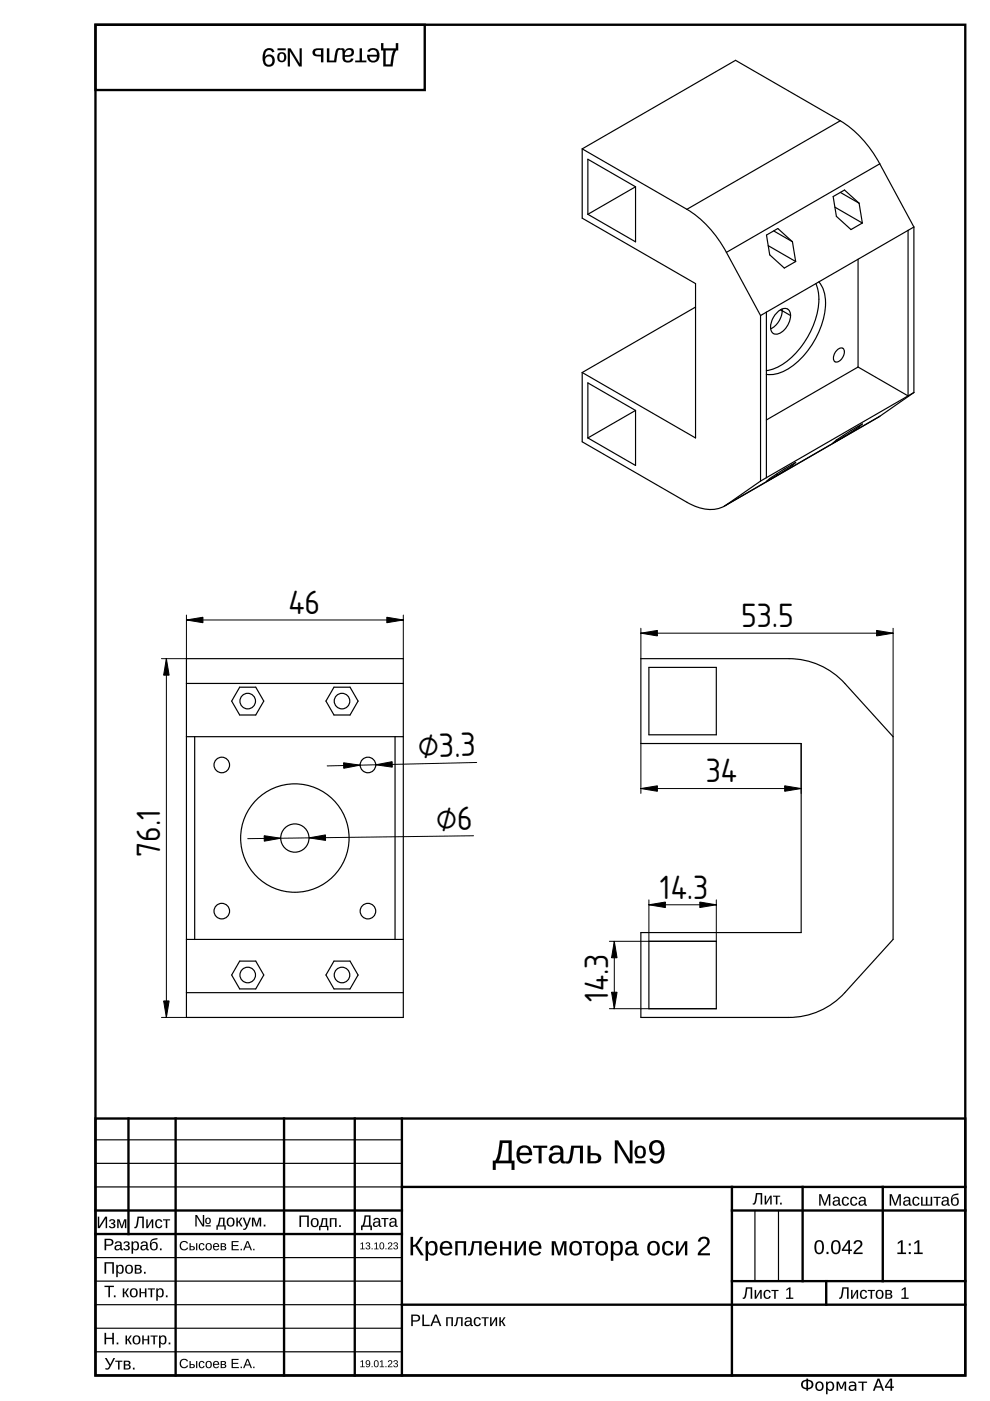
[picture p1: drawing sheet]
<svg xmlns="http://www.w3.org/2000/svg" width="210mm" height="297mm" viewBox="0 0 210 297" stroke-linecap="round" stroke-linejoin="round" font-family="sans-serif">
<defs><g id="words">
<g font-size="6.7">
<text x="61.1" y="130.2">46</text>
<text x="157.1" y="133">53.5</text>
<text x="88.6" y="160.6" transform="rotate(-1 88.6 160.6)">⌀3.3</text>
<text x="149.6" y="165.9">34</text>
<text x="92.4" y="175.9" transform="rotate(-1 92.4 175.9)">⌀6</text>
<text x="34" y="181.7" transform="rotate(-90 34 181.7)">76.1</text>
<text x="139.9" y="190.5">14.3</text>
<text x="129" y="212.4" transform="rotate(-90 129 212.4)">14.3</text>
</g>
</g></defs>
<g fill="none" stroke="#000" stroke-width=".5">
<path d="M20.2 5.2h184.5v286.4h-184.5zM20.2 5.2h69.9v13.9h-69.9zM20.2 237.1h184.5v54.5h-184.5zM27.2 237.1v24.5M37.2 237.1v54.5M60.2 237.1v54.5M75.2 237.1v54.5M85.2 237.1v54.5M20.2 256.6h65M85.2 251.7h119.5M155.2 256.6h49.5M155.2 251.7v39.9"/>
<path d="M170.2 251.7v19.9M187.2 251.7v19.9M20.2 261.6h65M85.2 276.6h119.5M155.2 271.6h49.5M175.2 271.6v5"/>
</g>
<g fill="#000">
<path d="M166.7 273.4l.6-.4h.3v2.1h.6v.3h-1.5v-.3h.6v-1.8l-.6 .4zM191.2 273.4l.6-.4h.2v2.1h.6v.3h-1.5v-.3h.6v-1.8l-.5 .4z"/>
<path d="M80.8 9.1h.5v1.2h2.6v-1.2h.5v1.6a.86 .86 0 0 0-.8 1l-.4 2.4h-1.9v-3.4h-.5zM81.8 10.7v3h1l.3-2 .3-1zM78.1 10.6a1.42 1.42 0 0 1 1.8-.2 1.42 1.42 0 0 1 .5 1.7 1.32 1.32 0 0 1-1.5 1.1 1.32 1.32 0 0 1-1.1-1.6h2.1a.86 .86 0 0 0-.5-1 .86 .86 0 0 0-1.1 .4l-.4-.1zM78.3 12a.8 .8 0 0 0 .8 .9 .8 .8 0 0 0 .8-.9zM76.3 10.3h.4v2.5h1v.4h-2.4v-.4h1zM72.2 10.3a.59 .59 0 0 1 .6 0 .59 .59 0 0 1 .3 .5 1 1 0 0 1 1.2-.6 1 1 0 0 1 .7 1.2l-.4 .5-1.5 .1a.67 .67 0 0 0 .5 .9 .67 .67 0 0 0 .8-.5l.5 .1a1.18 1.18 0 0 1-1.2 .8 1.18 1.18 0 0 1-1.1-1v-1.5l-.1-.2h-.3zM73.4 10.8l-.2 .4-.1 .5h.6a.62 .62 0 0 0 .8-.2 .62 .62 0 0 0-.2-.9 .62 .62 0 0 0-.9 .2zM69.3 10.3h.5v2.5h1l.1-.5a2.55 2.55 0 0 1 .8-2.1h.5v.4a.62 .62 0 0 0-.7 .8l-.2 1.8h-2zM66.6 10.5a2.84 2.84 0 0 1 2-.2v2.9h-.5v-1.2h-.7a.86 .86 0 0 1-1-.4 .86 .86 0 0 1 .2-1.1zM66.9 10.7a.52 .52 0 0 0-.1 .7 .52 .52 0 0 0 .7 .2h.6v-1zM61 10.3h.6l2 3.2-.1-3.2h.5v3.8h-.6l-2-3.3 .1 3.3h-.5zM59 11.3a1.03 1.03 0 0 1 1.7 .8 1.03 1.03 0 0 1-1.6 .9 1.37 1.37 0 0 1-.1-1.7zM59.3 11.5a.9 .9 0 0 0 .4 1.4 .82 .82 0 0 0 .5-.8 .82 .82 0 0 0-.5-.7zM58.8 10.3h1.8v.4h-1.8zM56.2 10.5a1.19 1.19 0 0 1 2 .5l-.5 .1a.77 .77 0 0 0-.9-.5 .77 .77 0 0 0-.6 .9v.6a1.24 1.24 0 0 1 2 .2 1.24 1.24 0 0 1-.9 1.8 1.3 1.3 0 0 1-1.6-1.4l.1-1.3zM56.4 12.2a.85 .85 0 0 0 0 1.2 .85 .85 0 0 0 1.3-.1 .85 .85 0 0 0-.1-1.1 .85 .85 0 0 0-1.2 0z"/>
<path d="M80.8 9.1h.5v1.2h2.6v-1.2h.5v1.6h-.4l-.3 .7-.5 2.7h-1.9v-3.4h-.5zM80.8 9.1v1.6h.5v3.4h1.9l.5-2.7 .3-.7h.4v-1.6h-.5v1.2h-2.6v-1.2zM81.8 10.7v3h1l.3-2 .3-1zM81.8 10.7h1.7l-.4 1-.3 2h-1zM78.1 10.6a1.43 1.43 0 0 1 1.8-.2 1.43 1.43 0 0 1 .5 1.7 1.33 1.33 0 0 1-1.5 1.1 1.33 1.33 0 0 1-1.1-1.6h2.1a.85 .85 0 0 0-.5-1 .85 .85 0 0 0-1.1 .4l-.4-.1zM78.1 10.6l-.2 .3 .4 .1a.86 .86 0 0 1 1.1-.4 .86 .86 0 0 1 .5 1h-2.1a1.35 1.35 0 0 0 1.5 1.6 1.35 1.35 0 0 0 1.1-1.8 1.34 1.34 0 0 0-.9-1.2 1.34 1.34 0 0 0-1.4 .4zM78.3 12h.1a.79 .79 0 0 0 .7 .9 .79 .79 0 0 0 .8-.9zM78.3 12h1.6a.81 .81 0 0 1-.8 .9 .81 .81 0 0 1-.8-.9zM76.2 10.2h.6l-.1 2.6h1v.4h-2.4v-.4h1zM76.3 10.3v2.6l-1-.1v.4h2.4v-.4l-1 .1v-2.6zM72.2 10.3a.6 .6 0 0 1 .6-.1 .6 .6 0 0 1 .3 .6 1 1 0 0 1 1.3-.7 1 1 0 0 1 .6 1.3 1 1 0 0 1-1.2 .6h-.7a.67 .67 0 0 0 .5 .8 .67 .67 0 0 0 .8-.4h.5a1.2 1.2 0 0 1-1.2 .9 1.2 1.2 0 0 1-1.1-1v-1.5l-.1-.2h-.3zM72.2 10.3v.3h.3l.1 .2v1.5a1.18 1.18 0 0 0 1.1 1 1.18 1.18 0 0 0 1.2-.8l-.5-.1a.68 .68 0 0 1-.8 .5 .68 .68 0 0 1-.5-.9h.7a.98 .98 0 0 0 1.2-.5 .98 .98 0 0 0-.5-1.3 .98 .98 0 0 0-1.2 .4l-.2 .2a.58 .58 0 0 0-.3-.5 .58 .58 0 0 0-.6 0zM73.4 10.8l-.2 .4-.1 .5h.6a.61 .61 0 0 0 .8-.2 .61 .61 0 0 0-.2-.9 .61 .61 0 0 0-.9 .2zM73.4 10.8a.62 .62 0 0 1 .9-.2 .62 .62 0 0 1 .2 .9 .62 .62 0 0 1-.8 .2h-.6l.1-.5zM69.3 10.2h.5v2.6h1l.1-.5a2.56 2.56 0 0 1 .8-2.1h.5v.4a.48 .48 0 0 0-.5 .1 .48 .48 0 0 0-.1 .5l-.3 2h-2zM69.3 10.3v2.9h2l.1-1.2a1.59 1.59 0 0 1 .6-1.4h.2v-.4a.85 .85 0 0 0-1.1 1l-.3 1.7h-1v-2.6zM66.6 10.5a2.85 2.85 0 0 1 2-.3v3h-.5v-1.2h-.7a.87 .87 0 0 1-1-.4 .87 .87 0 0 1 .2-1.1zM66.6 10.5a.86 .86 0 0 0-.2 1.1 .86 .86 0 0 0 1 .3h.7v1.3h.5v-2.9a2.83 2.83 0 0 0-2 .2zM67 10.7a.51 .51 0 0 0-.1 .7 .51 .51 0 0 0 .6 .2h.6v-1zM66.9 10.7l1.2-.1v1h-.6a.53 .53 0 0 1-.7-.2 .53 .53 0 0 1 .1-.7zM61 10.2h.6l1.9 3.3v-3.3h.5v3.9h-.6l-1.9-3.3v3.3h-.5zM61 10.3v3.8h.5v-3.3l1.9 3.3h.6v-3.8h-.5l.1 3.2-2-3.2zM59 11.3a1.04 1.04 0 0 1 1.7 .8 1.04 1.04 0 0 1-1.6 .9 1.38 1.38 0 0 1-.1-1.7zM59 11.3a1.05 1.05 0 0 0 0 1.5 1.05 1.05 0 0 0 1.4 .1 1.06 1.06 0 0 0 .2-1.4 1.06 1.06 0 0 0-1.4-.3zM59.4 11.6a.89 .89 0 0 0 .3 1.3 .81 .81 0 0 0 .5-.8 .81 .81 0 0 0-.5-.7zM59.3 11.5a.55 .55 0 0 1 .7-.1 .55 .55 0 0 1 .3 .7 .56 .56 0 0 1-.6 .8 .56 .56 0 0 1-.5-.8zM58.8 10.2h1.8v.5h-1.8zM58.8 10.3v.4h1.8v-.4zM56.2 10.5a1.17 1.17 0 0 1 2 .5l-.5 .1a.77 .77 0 0 0-.9-.5 .77 .77 0 0 0-.6 .9v.6a1.25 1.25 0 0 1 2 .2 1.25 1.25 0 0 1-.9 1.8 1.31 1.31 0 0 1-1.6-1.4l.1-1.3zM56.2 10.5a2.73 2.73 0 0 0 .2 3.5 1.27 1.27 0 0 0 1.8-1 1.27 1.27 0 0 0-1.5-1.4l-.5 .5a1.28 1.28 0 0 1 .9-1.5l.5 .2 .1 .3 .5-.1a1.15 1.15 0 0 0-2-.5zM56.4 12.2a.84 .84 0 0 0 0 1.2 .84 .84 0 0 0 1.3-.1 .84 .84 0 0 0-.1-1.1 .84 .84 0 0 0-1.2 0zM56.4 12.2a.85 .85 0 0 1 1.4 .6 .85 .85 0 0 1-1.2 .8l-.4-.6v-.5z"/>
<path d="M29.2 258h1.3v2.4h-.3v-2.2h-.8v.7a1.49 1.49 0 0 1-.8 1.5h-.1v-.3a.44 .44 0 0 0 .4-.6zM31 258.5h.3v1.5l.9-1.5h.3v1.9h-.3v-1.5l-.9 1.5h-.3zM33.1 258.7a.76 .76 0 0 1 1.3 .3l-.3 .1a.48 .48 0 0 0-.7-.3 .48 .48 0 0 0-.2 .6 .48 .48 0 0 0 .3 .7 .48 .48 0 0 0 .6-.3h.3a.78 .78 0 0 1-.9 .6 .78 .78 0 0 1-.6-1zM34.6 258.5h1.5v.2h-.6v1.7h-.3v-1.7h-.6z"/>
<path d="M29.2 258h1.3v2.4h-.3v-2.2h-.8v.7a1.49 1.49 0 0 1-.8 1.5h-.1v-.3a.42 .42 0 0 0 .4-.1 .42 .42 0 0 0 0-.5zM29.2 258l-.2 1.1a.87 .87 0 0 1-.5 1v.3a.72 .72 0 0 0 .8-.9l.1-1.3h.8v2.2h.3v-2.4zM31 258.5h.3v1.5l.9-1.5h.3v1.9h-.3v-1.5l-.9 1.5h-.3zM31 258.5v1.9h.3l.9-1.5v1.5h.3v-1.9h-.3l-.9 1.5v-1.5zM33.1 258.7a.75 .75 0 0 1 .7-.2 .75 .75 0 0 1 .6 .5l-.3 .1a.48 .48 0 0 0-.7-.4 .48 .48 0 0 0-.2 .7 .48 .48 0 0 0 .2 .7 .48 .48 0 0 0 .7-.3h.3a.79 .79 0 0 1-.9 .6 .79 .79 0 0 1-.6-1zM33.1 258.7a.96 .96 0 0 0-.2 1.2 .96 .96 0 0 0 1.1 .4l.4-.5h-.3a.44 .44 0 0 1-.5 .4 .44 .44 0 0 1-.4-.5 .56 .56 0 0 1 .1-.8 .56 .56 0 0 1 .7 0l.1 .2 .3-.1a.75 .75 0 0 0-.6-.5 .75 .75 0 0 0-.7 .2zM34.6 258.5h1.5v.2h-.6v1.7h-.3v-1.7h-.6zM34.6 258.5v.2h.6v1.7h.3v-1.7h.6v-.2z"/>
<path d="M77.3 257.7h1.2v2.1h.4v1h-.4v-.7h-1.6v.7h-.3v-1h.2l.2-.4zM77.6 258l-.4 1.8h1v-1.8zM79.4 258.3a.74 .74 0 0 1 .7-.1 .74 .74 0 0 1 .5 .6v1l.3 .1v.2h-.4l-.2-.3a.63 .63 0 0 1-.8 .4 .63 .63 0 0 1-.4-.8 .63 .63 0 0 1 .8-.4h.4a.42 .42 0 0 0-.3-.6 .42 .42 0 0 0-.5 .3h-.4zM79.5 259.3a.41 .41 0 0 0 .1 .7 .41 .41 0 0 0 .6-.4l.1-.4zM80.9 258.2h1.5v.3h-.6v1.6h-.3v-1.6h-.6zM82.8 258.3a.74 .74 0 0 1 .8-.1 .74 .74 0 0 1 .5 .6v1l.2 .1v.2h-.4l-.1-.3a.63 .63 0 0 1-.8 .4 .63 .63 0 0 1-.5-.8 .63 .63 0 0 1 .8-.4h.4a.42 .42 0 0 0-.2-.6 .42 .42 0 0 0-.6 .3h-.3zM83 259.3a.41 .41 0 0 0 .1 .7 .41 .41 0 0 0 .6-.4v-.4z"/>
<path d="M77.3 257.7h1.3l-.1 2.1h.4v1h-.4v-.7h-1.6v.7h-.4v-1h.3l.2-.4zM77.3 257.7l-.3 1.7-.2 .4h-.2v1h.3v-.7h1.6v.7h.4v-1h-.4v-2.1zM77.6 258l-.4 1.8h1v-1.8zM77.6 258h.6v1.8h-1zM79.4 258.3a.74 .74 0 0 1 .7-.1 .74 .74 0 0 1 .5 .6v1l.3 .1v.2a.42 .42 0 0 1-.6-.3 .63 .63 0 0 1-.8 .4 .63 .63 0 0 1-.4-.8 .63 .63 0 0 1 .8-.4h.4a.42 .42 0 0 0-.3-.5 .42 .42 0 0 0-.5 .2h-.4zM79.4 258.3l-.3 .4h.4a.43 .43 0 0 1 .5-.3 .43 .43 0 0 1 .3 .6h-.4a.62 .62 0 0 0-.8 .4 .62 .62 0 0 0 .4 .8 .62 .62 0 0 0 .8-.5l.2 .4h.4v-.2l-.3-.1v-1a.73 .73 0 0 0-.5-.6 .73 .73 0 0 0-.7 .1zM79.5 259.3a.41 .41 0 0 0 .1 .7 .41 .41 0 0 0 .6-.4l.1-.4zM79.5 259.3l.8-.1a.5 .5 0 0 1-.3 .6 .5 .5 0 0 1-.6-.2zM80.9 258.2h1.5v.3h-.6v1.6h-.4l.1-1.6h-.6zM80.9 258.2v.3h.6v1.6h.3v-1.6h.6v-.3zM82.8 258.3a.74 .74 0 0 1 .8-.1 .74 .74 0 0 1 .5 .6v1l.2 .1v.2a.42 .42 0 0 1-.5-.3h-.1a.63 .63 0 0 1-.7 .4 .63 .63 0 0 1-.5-.8 .63 .63 0 0 1 .8-.4h.4a.42 .42 0 0 0-.3-.5 .42 .42 0 0 0-.5 .2h-.3zM82.8 258.3l-.2 .4h.3a.43 .43 0 0 1 .6-.3 .43 .43 0 0 1 .2 .6h-.4a.62 .62 0 0 0-.7 .4 .62 .62 0 0 0 .4 .8 .62 .62 0 0 0 .8-.5l.1 .4h.4v-.2l-.2-.1v-1a.73 .73 0 0 0-.5-.6 .73 .73 0 0 0-.8 .1zM83 259.3a.41 .41 0 0 0 .1 .7 .41 .41 0 0 0 .6-.4v-.4zM83 259.3l.7-.1a.5 .5 0 0 1-.2 .6 .5 .5 0 0 1-.7-.2z"/>
<path d="M106 241.8h2.5v4.3h.6v1.9h-.6v-1.4h-3.4v1.4h-.6v-1.9h.5a5.2 5.2 0 0 0 .8-2.6zM106.5 242.3l-.3 2.5-.5 1.3h2.1v-3.8zM109.9 243.3a1.7 1.7 0 0 1 2.1-.3 1.7 1.7 0 0 1 .8 1.9h-2.6a1.08 1.08 0 0 0 .6 1.3 1.08 1.08 0 0 0 1.4-.5l.5 .1a1.72 1.72 0 0 1-2 .8 1.72 1.72 0 0 1-1.2-1.8l.1-.9zM110.5 243.6l-.3 .8h2a1 1 0 0 0-.6-1 1 1 0 0 0-1.1 .2zM113 242.9h3v.5h-1.2v3.2h-.6v-3.2h-1.2zM116.8 243.2a1.51 1.51 0 0 1 1.6-.4 1.51 1.51 0 0 1 1 1.3v1.8l.2 .3h.4v.4a.78 .78 0 0 1-1.2-.7 1.34 1.34 0 0 1-1.2 .8 1.34 1.34 0 0 1-1.2-.8 1.27 1.27 0 0 1 1.6-1.5h.8a.85 .85 0 0 0-.6-1.1 .85 .85 0 0 0-1 .6l-.7-.1zM117.3 245a.73 .73 0 0 0-.1 1.1 .73 .73 0 0 0 1 0l.5-.6 .1-.7zM121.1 242.9h2.5v3.7h-.6v-3.2h-1.3l-.2 1.4a1.78 1.78 0 0 1-1 1.9h-.5v-.5h.2a2.02 2.02 0 0 0 .7-1.7zM124.6 242.9h.6v1.6h.8a1.12 1.12 0 0 1 1.5 1.1 1.12 1.12 0 0 1-1.5 1h-1.4zM125.2 244.9v1.3h.8a.67 .67 0 0 0 .8-.6 .67 .67 0 0 0-.8-.7zM130.4 241.8h.7l2.5 4.1-.1-4.1h.6v4.8h-.7l-2.5-4.1v4.1h-.5zM134.8 243.3a1.29 1.29 0 0 1 1.7-.1 1.29 1.29 0 0 1 .4 1.6 1.23 1.23 0 0 1-1.6 .7 1.23 1.23 0 0 1-.7-1.5zM135.4 243.4a1.12 1.12 0 0 0 .3 1.8h.2a1.21 1.21 0 0 0 .1-1.9zM134.7 246.1h2.2v.5h-2.2zM138 242.1a1.68 1.68 0 0 1 2-.2 1.68 1.68 0 0 1 .9 1.8 2.64 2.64 0 0 1-1.4 3h-.7l-.6-.2-.5-.8 .6-.1a.98 .98 0 0 0 1.2 .6 .98 .98 0 0 0 .7-1.1l.1-.8a1.47 1.47 0 0 1-1.9 .5 1.47 1.47 0 0 1-.8-1.8zM138.5 242.5a1.14 1.14 0 0 0-.2 1.4 1.14 1.14 0 0 0 1.2 .5 1.15 1.15 0 0 0 .7-1.3 1.15 1.15 0 0 0-1.3-.8z"/>
<path d="M106 241.8h2.5v4.3h.6v2h-.6v-1.5h-3.4v1.5h-.6v-2h.5a5.2 5.2 0 0 0 .7-2.6zM106 241.8l-.2 1.7a4.6 4.6 0 0 1-.8 2.6h-.5v1.9h.6v-1.4h3.4v1.4h.6v-1.9h-.6v-4.3zM106.5 242.3l-.3 2.5-.5 1.3h2.1v-3.8zM106.5 242.3h1.3v3.8h-2.1l.5-1.3zM109.9 243.3a1.7 1.7 0 0 1 2.1-.3 1.7 1.7 0 0 1 .8 1.9h-2.6a1.08 1.08 0 0 0 .6 1.3 1.08 1.08 0 0 0 1.4-.5l.5 .1a1.77 1.77 0 0 1-2.3 .8 1.77 1.77 0 0 1-.9-2.3zM110 243.3a2.26 2.26 0 0 0 .5 3.3 1.67 1.67 0 0 0 2.2-.8l-.5-.1a1.09 1.09 0 0 1-1.4 .5 1.09 1.09 0 0 1-.6-1.3h2.6a1.68 1.68 0 0 0-.8-1.9 1.68 1.68 0 0 0-2 .3zM110.5 243.6l-.3 .8h2a.99 .99 0 0 0-.6-1 .99 .99 0 0 0-1.1 .2zM110.4 243.6a1.01 1.01 0 0 1 1.2-.2 1.01 1.01 0 0 1 .6 1h-2zM113 242.9h3v.5h-1.2v3.2h-.6v-3.2h-1.2zM113 242.9v.5h1.2v3.2h.6v-3.2h1.2v-.5zM116.8 243.2a1.52 1.52 0 0 1 1.6-.4 1.52 1.52 0 0 1 1 1.3v1.8l.2 .3h.4v.4a.78 .78 0 0 1-1.2-.7 1.33 1.33 0 0 1-1.2 .8 1.33 1.33 0 0 1-1.2-.8 1.28 1.28 0 0 1 1.6-1.5h.8a.84 .84 0 0 0-.6-1 .84 .84 0 0 0-1 .5h-.7zM116.8 243.2l-.3 .6 .7 .1a.74 .74 0 0 1 1.1-.6 .88 .88 0 0 1 .5 1.1h-.8a1.21 1.21 0 0 0-1.6 .7 1.21 1.21 0 0 0 .7 1.6 1.52 1.52 0 0 0 1.7-.8 .74 .74 0 0 0 .4 .7 .74 .74 0 0 0 .8 0v-.4h-.4l-.2-.3v-1.8a1.31 1.31 0 0 0-1.9-1.2zM117.3 245a.72 .72 0 0 0-.1 1.1 .72 .72 0 0 0 1 0l.5-.6 .1-.7zM117.2 245l.4-.2h1.2a1.1 1.1 0 0 1-.4 1.2 1.1 1.1 0 0 1-1.3 0l-.1-.6zM121.1 242.9h2.5v3.7h-.6v-3.2h-1.3l-.2 1.4a1.79 1.79 0 0 1-1 1.9h-.5v-.5h.2a2.02 2.02 0 0 0 .7-1.7zM121.1 242.9l-.2 1.6a2.02 2.02 0 0 1-.7 1.8l-.2-.1v.5a.96 .96 0 0 0 1.3-1l.4-2.3h1.3v3.2h.6v-3.7zM124.6 242.9h.6v1.6h.8a1.13 1.13 0 0 1 1.5 1.1 1.13 1.13 0 0 1-1.5 1h-1.4zM124.6 242.9v3.7h1.4a1.11 1.11 0 0 0 1.5-1 1.11 1.11 0 0 0-1.5-1.1h-.8v-1.6zM125.2 244.9v1.3h.8a.66 .66 0 0 0 .8-.6 .66 .66 0 0 0-.8-.7zM125.2 244.9h.8a.68 .68 0 0 1 .8 .7 .68 .68 0 0 1-.8 .6h-.8zM130.4 241.8h.7l2.5 4.1-.1-4.1h.6v4.8h-.7l-2.5-4.1v4.1h-.5zM130.4 241.8v4.8h.5v-4.1l2.5 4.1h.7v-4.8h-.6l.1 4.1-2.5-4.1zM134.8 243.3a1.3 1.3 0 0 1 1.7-.1 1.3 1.3 0 0 1 .4 1.6 1.24 1.24 0 0 1-1.6 .7 1.24 1.24 0 0 1-.8-1.5zM134.8 243.3a1.37 1.37 0 0 0-.2 1.5 1.37 1.37 0 0 0 1.4 .8 1.4 1.4 0 0 0 1-1.3 1.4 1.4 0 0 0-.8-1.3l-.7-.1zM135.4 243.4a1.12 1.12 0 0 0 .3 1.8h.2a1.21 1.21 0 0 0 .1-1.9zM135.4 243.4a.7 .7 0 0 1 .8 0 .7 .7 0 0 1 .2 .9 .71 .71 0 0 1-.7 .9 .71 .71 0 0 1-.6-.9zM134.7 246.1h2.2v.5h-2.2zM134.7 246.1v.5h2.2v-.5zM138 242.1a1.69 1.69 0 0 1 2-.2 1.69 1.69 0 0 1 .9 1.8 2.65 2.65 0 0 1-1.4 3 1.36 1.36 0 0 1-1.8-1l.6-.1a.97 .97 0 0 0 1.2 .6 .97 .97 0 0 0 .7-1.1l.1-.8a1.48 1.48 0 0 1-1.9 .5 1.48 1.48 0 0 1-.8-1.8zM138.1 242.2a1.59 1.59 0 0 0-.3 2 1.59 1.59 0 0 0 2 .6l.5-.5a1.42 1.42 0 0 1-1.5 1.9l-.5-.6-.6 .1a1.59 1.59 0 0 0 1.8 1 1.59 1.59 0 0 0 1.3-1.7 3.1 3.1 0 0 0-.9-3.1l-1-.2zM138.5 242.5a1.13 1.13 0 0 0-.2 1.4 1.13 1.13 0 0 0 1.2 .5 1.14 1.14 0 0 0 .7-1.3 1.14 1.14 0 0 0-1.3-.8zM138.5 242.5a1.11 1.11 0 0 1 1.5 .2 1.11 1.11 0 0 1-.1 1.6 1.04 1.04 0 0 1-1.3 0 1.04 1.04 0 0 1-.3-1.3z"/>
<path d="M160.3 252.9h1.3v2.5h-.3v-2.2h-.7l-.1 .7a1.49 1.49 0 0 1-.7 1.5h-.2v-.3a.44 .44 0 0 0 .5-.6zM162.1 253.5h.3v1.5l.9-1.5h.3v1.9h-.3v-1.5l-.8 1.5h-.4zM163.9 253.5h1.5v.2h-.6v1.7h-.3v-1.7h-.6zM165.4 255h.3v.4h-.3z"/>
<path d="M160.3 252.9h1.3v2.5h-.3v-2.2h-.7l-.1 .7a1.49 1.49 0 0 1-.7 1.5h-.2v-.3a.42 .42 0 0 0 .4-.1 .42 .42 0 0 0 .1-.5zM160.3 252.9l-.2 1.2a.87 .87 0 0 1-.5 1v.3a.72 .72 0 0 0 .8-1l.2-1.2h.7v2.2h.3v-2.5zM162.1 253.5h.3v1.5l.9-1.5h.3v1.9h-.3v-1.5l-.8 1.5h-.4zM162.1 253.5v1.9h.4l.8-1.5v1.5h.3v-1.9h-.3l-.9 1.5v-1.5zM163.9 253.5h1.5v.2h-.6v1.7h-.3v-1.7h-.6zM163.9 253.5v.2h.6v1.7h.3v-1.7h.6v-.2zM165.4 255h.3v.4h-.3zM165.4 255v.4h.3v-.4z"/>
<path d="M173.7 253.2h.4l.8 2.1 .7-2.1h.5v2.4h-.4l.1-2.1-.8 2.1h-.2l-.8-2.1v2.1h-.3zM173.7 253.2v2.4h.3v-2.1l.8 2.1h.2l.8-2.1v2.1h.2v-2.4h-.4l-.7 2.1-.8-2.1zM176.8 253.8a.74 .74 0 0 1 .8-.1 .74 .74 0 0 1 .5 .6v1l.2 .1v.2a.42 .42 0 0 1-.5-.3h-.1a.63 .63 0 0 1-.7 .4 .63 .63 0 0 1-.5-.8 .63 .63 0 0 1 .8-.4h.4a.42 .42 0 0 0-.3-.5 .42 .42 0 0 0-.5 .3l-.3-.1zM176.8 253.8l-.2 .4 .3 .1a.43 .43 0 0 1 .6-.4 .43 .43 0 0 1 .2 .6h-.4a.62 .62 0 0 0-.7 .4 .62 .62 0 0 0 .4 .8 .62 .62 0 0 0 .8-.4l.2 .3h.3v-.2l-.2-.1v-1a.73 .73 0 0 0-.5-.6 .73 .73 0 0 0-.8 .1zM177 254.8a.41 .41 0 0 0 .1 .7 .41 .41 0 0 0 .6-.4v-.4zM177 254.8l.7-.1a.5 .5 0 0 1-.2 .6 .5 .5 0 0 1-.7-.2zM178.7 254a.75 .75 0 0 1 .7-.3 .75 .75 0 0 1 .6 .6h-.3a.48 .48 0 0 0-.7-.3 .48 .48 0 0 0-.2 .7 .48 .48 0 0 0 .2 .7 .48 .48 0 0 0 .7-.4l.3 .1a.79 .79 0 0 1-.9 .6 .79 .79 0 0 1-.6-1zM178.7 254a.96 .96 0 0 0-.2 1.1 .96 .96 0 0 0 1.1 .5l.4-.5-.3-.1a.44 .44 0 0 1-.5 .4 .44 .44 0 0 1-.4-.5 .56 .56 0 0 1 .1-.7 .56 .56 0 0 1 .7 0l.1 .1h.3a.75 .75 0 0 0-.6-.6 .75 .75 0 0 0-.7 .3zM180.5 254a.75 .75 0 0 1 .7-.3 .75 .75 0 0 1 .6 .6h-.4a.48 .48 0 0 0-.6-.3 .48 .48 0 0 0-.2 .7 .48 .48 0 0 0 .2 .7 .48 .48 0 0 0 .7-.4l.3 .1a.79 .79 0 0 1-1 .6 .79 .79 0 0 1-.6-1zM180.5 254a.96 .96 0 0 0-.2 1.1 .96 .96 0 0 0 1.1 .5l.4-.5-.3-.1a.44 .44 0 0 1-.5 .4 .44 .44 0 0 1-.4-.5 .56 .56 0 0 1 0-.7 .56 .56 0 0 1 .8 0v.1h.4a.75 .75 0 0 0-.6-.6 .75 .75 0 0 0-.7 .3zM182.3 253.8a.74 .74 0 0 1 .8-.1 .74 .74 0 0 1 .5 .6v1l.2 .1v.2a.42 .42 0 0 1-.6-.3 .63 .63 0 0 1-.8 .4 .63 .63 0 0 1-.4-.8 .63 .63 0 0 1 .8-.4h.4a.42 .42 0 0 0-.3-.5 .42 .42 0 0 0-.5 .3l-.3-.1zM182.3 253.8l-.2 .4 .3 .1a.43 .43 0 0 1 .5-.4 .43 .43 0 0 1 .3 .6h-.4a.62 .62 0 0 0-.7 .4 .62 .62 0 0 0 .4 .8 .62 .62 0 0 0 .8-.4l.1 .3h.4v-.2l-.2-.1-.1-1a.73 .73 0 0 0-.4-.6 .73 .73 0 0 0-.8 .1zM182.5 254.8a.41 .41 0 0 0 .1 .7 .41 .41 0 0 0 .6-.4v-.4zM182.5 254.8l.7-.1a.5 .5 0 0 1-.2 .6 .5 .5 0 0 1-.7-.2z"/>
<path d="M173.7 253.2h.4l.8 2.1 .7-2.1h.4v2.4h-.2v-2.1l-.8 2.1h-.2l-.8-2.1v2.1h-.3zM176.8 253.8a.74 .74 0 0 1 .8-.1 .74 .74 0 0 1 .5 .6v1l.2 .1v.2h-.3l-.2-.3a.63 .63 0 0 1-.8 .4 .63 .63 0 0 1-.5-.8 .63 .63 0 0 1 .8-.4h.4a.42 .42 0 0 0-.2-.5 .42 .42 0 0 0-.6 .3l-.3-.1zM177 254.8a.41 .41 0 0 0 .1 .7 .41 .41 0 0 0 .6-.4v-.4zM178.7 254a.76 .76 0 0 1 1.3 .3h-.3a.48 .48 0 0 0-.7-.3 .48 .48 0 0 0-.2 .7 .48 .48 0 0 0 .2 .7 .48 .48 0 0 0 .7-.4l.3 .1a.78 .78 0 0 1-.9 .5 .78 .78 0 0 1-.6-.9zM180.5 254a.76 .76 0 0 1 1.3 .3h-.4a.48 .48 0 0 0-.6-.3 .48 .48 0 0 0-.2 .7 .48 .48 0 0 0 .2 .7 .48 .48 0 0 0 .7-.4l.3 .1a.78 .78 0 0 1-1 .5 .78 .78 0 0 1-.5-.9zM182.3 253.8a.74 .74 0 0 1 .8-.1 .74 .74 0 0 1 .4 .6l.1 1 .2 .1v.2h-.4l-.2-.3a.63 .63 0 0 1-.7 .4 .63 .63 0 0 1-.5-.8 .63 .63 0 0 1 .8-.4h.4a.42 .42 0 0 0-.3-.5 .42 .42 0 0 0-.5 .3l-.3-.1zM182.5 254.8a.41 .41 0 0 0 .1 .7 .41 .41 0 0 0 .6-.4v-.4z"/>
<path d="M188.6 253.2h.5l.7 2.1 .8-2.1h.4v2.4h-.3v-2.1l-.8 2.1h-.2l-.8-2.1v2.1h-.3zM188.6 253.2v2.4h.3v-2.1l.8 2.1h.2l.8-2.1v2.1h.3v-2.4h-.4l-.8 2.1-.7-2.1zM191.8 253.8a.74 .74 0 0 1 .8-.1 .74 .74 0 0 1 .4 .6v1l.3 .1v.2a.42 .42 0 0 1-.6-.3 .63 .63 0 0 1-.8 .4 .63 .63 0 0 1-.4-.8 .63 .63 0 0 1 .8-.4h.4a.42 .42 0 0 0-.3-.5 .42 .42 0 0 0-.5 .3l-.3-.1zM191.8 253.8l-.2 .4 .3 .1a.43 .43 0 0 1 .5-.4 .43 .43 0 0 1 .3 .6h-.4a.62 .62 0 0 0-.8 .4 .62 .62 0 0 0 .4 .8 .62 .62 0 0 0 .8-.4l.2 .3h.4v-.2l-.3-.1v-1a.73 .73 0 0 0-.4-.6 .73 .73 0 0 0-.8 .1zM191.9 254.8a.41 .41 0 0 0 .1 .7 .41 .41 0 0 0 .6-.4l.1-.4zM191.9 254.8l.8-.1a.5 .5 0 0 1-.3 .6 .5 .5 0 0 1-.6-.2zM193.6 254a.75 .75 0 0 1 .8-.3 .75 .75 0 0 1 .6 .6h-.4a.48 .48 0 0 0-.6-.3 .48 .48 0 0 0-.2 .7 .48 .48 0 0 0 .2 .7 .48 .48 0 0 0 .6-.4l.4 .1a.79 .79 0 0 1-1 .6 .79 .79 0 0 1-.6-1zM193.6 254a.96 .96 0 0 0-.1 1.1 .96 .96 0 0 0 1.1 .5l.4-.5-.4-.1a.44 .44 0 0 1-.5 .4 .44 .44 0 0 1-.3-.5 .56 .56 0 0 1 0-.7 .56 .56 0 0 1 .8 0v.1h.3a.75 .75 0 0 0-.5-.6 .75 .75 0 0 0-.8 .3zM195.3 253.7h.3v1.7h.7v-1.7h.3v1.7h.7v-1.7h.3v1.9h-2.3zM195.3 253.8v1.8h2.3v-1.8h-.3v1.6h-.7v-1.6h-.3v1.6h-.7v-1.6zM197.9 253.7h1.5v.3h-.6v1.6h-.3v-1.6h-.6zM197.9 253.8v.2h.6v1.6h.3v-1.6h.6v-.2zM199.9 253.8a.74 .74 0 0 1 .8-.1 .74 .74 0 0 1 .4 .6l.1 1 .2 .1v.2a.42 .42 0 0 1-.6-.3 .63 .63 0 0 1-.8 .4 .63 .63 0 0 1-.4-.8 .63 .63 0 0 1 .8-.4h.4a.42 .42 0 0 0-.3-.5 .42 .42 0 0 0-.5 .3l-.3-.1zM199.9 253.8l-.2 .4 .3 .1a.43 .43 0 0 1 .5-.4 .43 .43 0 0 1 .3 .6h-.4a.62 .62 0 0 0-.8 .4 .62 .62 0 0 0 .5 .8 .62 .62 0 0 0 .7-.4l.2 .3h.4v-.2l-.3-.1v-1a.73 .73 0 0 0-.4-.6 .73 .73 0 0 0-.8 .1zM200.1 254.8a.41 .41 0 0 0 .1 .7 .41 .41 0 0 0 .5-.4l.1-.4zM200.1 254.8l.7-.1a.5 .5 0 0 1-.2 .6 .5 .5 0 0 1-.7-.2zM202.1 254.2a.63 .63 0 0 0-.1 .9 .63 .63 0 0 0 .8 .2 .63 .63 0 0 0 .1-.9 .63 .63 0 0 0-.8-.2zM202.1 254.2a.57 .57 0 0 1 .7 0 .57 .57 0 0 1 .2 .8 .55 .55 0 0 1-.8 .4 .55 .55 0 0 1-.2-.9zM201.9 253.5l.4-.3 .9-.2v.3a1.03 1.03 0 0 0-1.3 1 .79 .79 0 0 1 1-.4 .79 .79 0 0 1 .4 1.1 .86 .86 0 0 1-1.1 .6 .86 .86 0 0 1-.6-1.1zM201.9 253.5a1.87 1.87 0 0 0 .1 2 .89 .89 0 0 0 1.3-.5 .89 .89 0 0 0-.9-1.1l-.5 .4a.79 .79 0 0 1 .9-.9l.4-.1v-.3l-.9 .2z"/>
<path d="M188.6 253.2h.5l.7 2.1 .8-2.1h.4v2.4h-.3v-2.1l-.8 2.1h-.2l-.8-2.1v2.1h-.3zM191.8 253.8a.74 .74 0 0 1 .8-.1 .74 .74 0 0 1 .4 .6v1l.3 .1v.2h-.4l-.2-.3a.63 .63 0 0 1-.8 .4 .63 .63 0 0 1-.4-.8 .63 .63 0 0 1 .8-.4h.4a.42 .42 0 0 0-.3-.5 .42 .42 0 0 0-.5 .3l-.3-.1zM191.9 254.8a.41 .41 0 0 0 .1 .7 .41 .41 0 0 0 .6-.4l.1-.4zM193.6 254a.76 .76 0 0 1 1.3 .3h-.3a.48 .48 0 0 0-.6-.3 .48 .48 0 0 0-.2 .7 .48 .48 0 0 0 .2 .7 .48 .48 0 0 0 .6-.4l.4 .1a.78 .78 0 0 1-1 .5 .78 .78 0 0 1-.6-.9zM195.3 253.8h.3v1.6h.7v-1.6h.3v1.6h.7v-1.6h.3v1.8h-2.3zM197.9 253.8h1.5v.2h-.6v1.6h-.3v-1.6h-.6zM199.9 253.8a.74 .74 0 0 1 .8-.1 .74 .74 0 0 1 .4 .6l.1 1 .2 .1v.2h-.4l-.2-.3a.63 .63 0 0 1-.7 .4 .63 .63 0 0 1-.5-.8 .63 .63 0 0 1 .8-.4h.4a.42 .42 0 0 0-.3-.5 .42 .42 0 0 0-.5 .3l-.3-.1zM200.1 254.8a.41 .41 0 0 0 .1 .7 .41 .41 0 0 0 .6-.4v-.4zM202.1 254.2a.66 .66 0 0 0-.1 .9 .66 .66 0 0 0 .7 .3 .71 .71 0 0 0 .3-.8 .71 .71 0 0 0-.7-.5zM201.9 253.5l.4-.3 .9-.2v.3l-1.1 .3-.2 .7a.78 .78 0 0 1 1-.4 .78 .78 0 0 1 .4 1.1 .86 .86 0 0 1-1.1 .6 .86 .86 0 0 1-.6-1.1z"/>
<path d="M20.7 258h.3v2l1.3-2h.4v2.4h-.3v-2.1l-1.3 2.1h-.4zM20.7 258v2.4h.4l1.3-2.1v2.1h.3v-2.4h-.4l-1.3 2v-2zM23.2 258.7a.61 .61 0 0 1 .8-.2 .61 .61 0 0 1 .3 .8l-.3 .1a.53 .53 0 0 1 .5 .6 .53 .53 0 0 1-.7 .4l-.6-.2-.1-.2 .2-.1a.41 .41 0 0 0 .5 .3 .41 .41 0 0 0 .3-.3l-.2-.3-.3-.1v-.2l.4-.1a.32 .32 0 0 0-.2-.5 .32 .32 0 0 0-.4 .3l-.3-.1zM23.2 258.7l-.1 .2 .3 .1a.31 .31 0 0 1 .5-.3 .31 .31 0 0 1-.1 .6h-.2v.2l.5 .2a.39 .39 0 0 1-.3 .5 .39 .39 0 0 1-.5-.3l-.2 .1a.71 .71 0 0 0 .8 .4 .71 .71 0 0 0 .5-.7l-.4-.3a.47 .47 0 0 0 .4-.6 .47 .47 0 0 0-.6-.3zM24.8 258.5h.5l.5 1.7 .5-1.7h.5v1.9h-.3v-1.7l-.5 1.7h-.3l-.6-1.7 .1 1.7h-.4zM24.8 258.5v1.9h.3v-1.7l.6 1.7h.3l.5-1.7v1.7h.3v-1.9h-.5l-.5 1.7-.5-1.7z"/>
<path d="M20.7 258h.3v2l1.3-2h.4v2.4h-.3v-2.1l-1.3 2.1h-.4zM23.2 258.7a.65 .65 0 0 1 .8-.2 .65 .65 0 0 1 .4 .6l-.4 .3a.55 .55 0 0 1 .4 .8 .55 .55 0 0 1-.8 .2l-.5-.4 .2-.1a.39 .39 0 0 0 .5 .3 .39 .39 0 0 0 .3-.5l-.5-.2v-.2l.4-.1a.33 .33 0 0 0-.1-.5 .33 .33 0 0 0-.5 .3l-.3-.1zM24.8 258.5h.5l.5 1.7 .5-1.7h.5v1.9h-.3v-1.7l-.5 1.7h-.3l-.6-1.7v1.7h-.3z"/>
<path d="M22.2 272.6h1.9v.3h-.8v2.1h-.3v-2.1h-.8zM24.2 274.7h.3v.3h-.3zM26 273.2h.3v.8l.7-.8h.3l-.6 .8 .7 1h-.4l-.5-.8h-.2v.8h-.3zM27.7 273.4a.93 .93 0 0 1 1.5 .5 .93 .93 0 0 1-1.1 1.1l-.4-.2-.1-.4zM28.1 273.4a.85 .85 0 0 0 .2 1.4 .79 .79 0 0 0 .6-.7 .79 .79 0 0 0-.5-.7zM29.6 273.2h.3v.8h.8v-.8h.3v1.8h-.3v-.8h-.8v.8h-.3zM31.3 273.2h1.5v.2h-.6v1.6h-.3v-1.6h-.6zM33.1 273.2h.3v.3a.71 .71 0 0 1 1-.3 .71 .71 0 0 1 .3 .9 .75 .75 0 0 1-.9 .9l-.4-.3v1.1h-.3zM33.7 273.5a.84 .84 0 0 0 .2 1.3 .83 .83 0 0 0 .1-1.4zM35.2 274.7h.3v.3h-.3z"/>
<path d="M22.1 272.6h2.1v.3h-.9v2.1h-.3v-2.1h-.9zM22.2 272.6v.3h.8v2.1h.3v-2.1h.8v-.3zM24.2 274.7h.3v.3h-.3zM24.2 274.7v.3h.3v-.3zM26 273.2h.3v.8l.7-.8h.4l-.7 .8 .7 1h-.4l-.5-.8h-.2v.8h-.3zM26 273.2v1.8h.3v-.8h.2l.5 .8h.4l-.7-1 .6-.8h-.3l-.7 .8v-.8zM27.7 273.4a.94 .94 0 0 1 1.5 .5 .94 .94 0 0 1-1.1 1.1l-.4-.2-.2-.4zM27.7 273.4a.98 .98 0 0 0-.1 1.1 .98 .98 0 0 0 1 .5 .97 .97 0 0 0 .6-1.2 .97 .97 0 0 0-1.2-.6zM28.1 273.4a.85 .85 0 0 0 .2 1.4 .78 .78 0 0 0 .6-.7 .78 .78 0 0 0-.5-.7zM28.1 273.4a.61 .61 0 0 1 .7 .2 .61 .61 0 0 1 .1 .7 .53 .53 0 0 1-.7 .5 .53 .53 0 0 1-.4-.7zM29.6 273.2h.3v.8h.8v-.8h.3v1.8h-.3v-.8h-.8v.8h-.3zM29.6 273.2v1.8h.3v-.8h.8v.8h.3v-1.8h-.3v.8h-.8v-.8zM31.3 273.2h1.5v.2h-.6l.1 1.6h-.4v-1.6h-.6zM31.3 273.2v.2h.6v1.6h.3v-1.6h.6v-.2zM33.1 273.2h.3v.3a.71 .71 0 0 1 1-.3 .71 .71 0 0 1 .3 .9 .76 .76 0 0 1-.9 .9l-.4-.3 .1 1.1h-.4zM33.1 273.2v2.6h.3v-1.1a.65 .65 0 0 0 .7 .4 .65 .65 0 0 0 .6-.6v-.4a.71 .71 0 0 0-.3-.9 .71 .71 0 0 0-1 .3v-.3zM33.7 273.5a.84 .84 0 0 0 .2 1.3 .82 .82 0 0 0 .1-1.4zM33.7 273.5a.59 .59 0 0 1 .7 .1 .59 .59 0 0 1 0 .7 .49 .49 0 0 1-.6 .5 .49 .49 0 0 1-.4-.7zM35.2 274.7h.3v.3h-.3zM35.2 274.7v.3h.3v-.3z"/>
<path d="M22.2 267.6h1.9v2.4h-.3v-2.1h-1.3v2.1h-.3zM22.2 267.6v2.4h.3v-2.1h1.3v2.1h.3v-2.4zM24.6 268.2h.3l.1 .3a.71 .71 0 0 1 .9-.3 .71 .71 0 0 1 .3 .9 .76 .76 0 0 1-.9 .9l-.3-.2v1h-.4zM24.6 268.2l.1 2.6h.3v-1.1a.65 .65 0 0 0 .7 .4 .65 .65 0 0 0 .5-.6v-.4a.71 .71 0 0 0-.3-.9 .71 .71 0 0 0-.9 .3l-.1-.3zM25.2 268.5a.84 .84 0 0 0 .3 1.3 .82 .82 0 0 0 0-1.4zM25.2 268.5a.59 .59 0 0 1 .7 .1 .59 .59 0 0 1 0 .7 .49 .49 0 0 1-.6 .5 .49 .49 0 0 1-.3-.7zM26.7 268.4a.94 .94 0 0 1 1.5 .5 .94 .94 0 0 1-1.1 1.2l-.4-.3-.2-.4zM26.7 268.4a.98 .98 0 0 0-.1 1.1 .98 .98 0 0 0 1 .5 .97 .97 0 0 0 .6-1.2 .97 .97 0 0 0-1.2-.6zM27.1 268.5a.85 .85 0 0 0 .2 1.3 .78 .78 0 0 0 .6-.7 .78 .78 0 0 0-.5-.7zM27.1 268.4a.61 .61 0 0 1 .7 .2 .61 .61 0 0 1 .1 .7 .53 .53 0 0 1-.7 .5 .53 .53 0 0 1-.4-.7zM28.6 268.2h.7a.47 .47 0 0 1 .7 .2 .47 .47 0 0 1-.4 .7 .51 .51 0 0 1 .5 .6 .51 .51 0 0 1-.8 .3h-.7zM28.6 268.2v1.8h.7a.52 .52 0 0 0 .8-.3 .52 .52 0 0 0-.5-.6 .47 .47 0 0 0 .4-.7 .47 .47 0 0 0-.7-.2zM28.9 269.2v.6l.8-.2-.1-.3zM28.9 269.2l.7 .1 .1 .3-.2 .2h-.6zM28.9 268.4v.6l.7-.2v-.3zM28.9 268.4l.7 .1 .1 .3-.8 .2zM30.5 269.7h.4v.3h-.4zM30.5 269.7v.3h.4v-.3z"/>
<path d="M22.2 267.6h1.9v2.4h-.3v-2.1h-1.3v2.1h-.3zM24.6 268.2h.3l.1 .3a.71 .71 0 0 1 .9-.3 .71 .71 0 0 1 .3 .9 .75 .75 0 0 1-.9 .9l-.3-.2v1h-.3zM25.2 268.5a.84 .84 0 0 0 .3 1.3 .83 .83 0 0 0 0-1.4zM26.7 268.4a.93 .93 0 0 1 1.5 .5 .93 .93 0 0 1-1.1 1.1l-.4-.2-.2-.4zM27.1 268.5a.85 .85 0 0 0 .2 1.3 .79 .79 0 0 0 .6-.7 .79 .79 0 0 0-.5-.7zM28.6 268.2h.7a.47 .47 0 0 1 .7 .2 .47 .47 0 0 1-.4 .7 .51 .51 0 0 1 .4 .6 .51 .51 0 0 1-.7 .3h-.7zM28.9 269.2v.6l.8-.2-.1-.3zM28.9 268.4v.6l.7-.2v-.3zM30.5 269.7h.4v.3h-.4z"/>
<path d="M22.2 262.7a2.12 2.12 0 0 1 1.6 .1 .75 .75 0 0 1 .2 .9 .75 .75 0 0 1-.8 .4h-.7v1h-.3zM22.5 262.9v1l1-.1a.49 .49 0 0 0 0-.8zM24.6 263.3a.74 .74 0 0 1 .7-.1 .74 .74 0 0 1 .5 .6v.9l.3 .2v.2h-.4l-.2-.4a.63 .63 0 0 1-.8 .5 .63 .63 0 0 1-.4-.8 .63 .63 0 0 1 .8-.5h.4a.42 .42 0 0 0-.3-.5 .42 .42 0 0 0-.5 .3h-.3zM24.7 264.3a.41 .41 0 0 0 .1 .6 .41 .41 0 0 0 .6-.3l.1-.4zM26.3 263.4a.65 .65 0 0 1 .7-.2 .65 .65 0 0 1 .5 .6l-.4 .3a.55 .55 0 0 1 .4 .7 .55 .55 0 0 1-.8 .3l-.6-.4 .3-.1a.39 .39 0 0 0 .5 .3 .39 .39 0 0 0 .2-.5l-.5-.2v-.2l.4-.1a.33 .33 0 0 0-.1-.5 .33 .33 0 0 0-.4 .3l-.3-.1zM27.9 263.2h.3v.3a.71 .71 0 0 1 .9-.2 .71 .71 0 0 1 .4 .8 .75 .75 0 0 1-1 1l-.3-.3v1h-.3zM28.4 263.5a.84 .84 0 0 0 .3 1.4 .83 .83 0 0 0 0-1.5zM30.1 263.3a.74 .74 0 0 1 .7-.1 .74 .74 0 0 1 .5 .6v.9l.3 .2v.2h-.4l-.2-.4a.63 .63 0 0 1-.8 .5 .63 .63 0 0 1-.4-.8 .63 .63 0 0 1 .8-.5h.4a.42 .42 0 0 0-.3-.5 .42 .42 0 0 0-.5 .3h-.3zM30.2 264.3a.41 .41 0 0 0 .1 .6 .41 .41 0 0 0 .6-.3l.1-.4zM32.2 263.7a.66 .66 0 0 0-.1 .8 .66 .66 0 0 0 .8 .3 .71 .71 0 0 0 .2-.8 .71 .71 0 0 0-.6-.4zM32 262.9l.5-.3 .9-.1v.3l-1.2 .3-.2 .7a.78 .78 0 0 1 1.1-.4 .78 .78 0 0 1 .3 1.1 .86 .86 0 0 1-1.1 .6 .86 .86 0 0 1-.5-1.1zM33.9 264.7h.4v.4h-.4z"/>
<path d="M22.2 262.6a2.12 2.12 0 0 1 1.6 .2 .76 .76 0 0 1 .2 .9 .76 .76 0 0 1-.8 .4h-.7v1h-.3zM22.2 262.7v2.4h.3v-1h.7a.74 .74 0 0 0 .8-.7 .74 .74 0 0 0-.8-.7zM22.5 262.9v1l1-.1a.48 .48 0 0 0 0-.8zM22.5 262.9l1 .1a.49 .49 0 0 1 0 .8l-1 .1zM24.6 263.3a.74 .74 0 0 1 .8-.1 .74 .74 0 0 1 .4 .6v.9l.3 .2v.2a.42 .42 0 0 1-.6-.4 .63 .63 0 0 1-.8 .5 .63 .63 0 0 1-.4-.8 .63 .63 0 0 1 .8-.5h.4a.42 .42 0 0 0-.3-.5 .42 .42 0 0 0-.5 .3h-.4zM24.6 263.3l-.2 .4h.3a.43 .43 0 0 1 .5-.3 .43 .43 0 0 1 .3 .5l-.4 .1a.62 .62 0 0 0-.8 .4 .62 .62 0 0 0 .4 .8 .62 .62 0 0 0 .8-.5l.2 .4h.4v-.2l-.3-.2v-.9a.73 .73 0 0 0-.5-.6 .73 .73 0 0 0-.7 .1zM24.7 264.3a.41 .41 0 0 0 .1 .6 .41 .41 0 0 0 .6-.3l.1-.4zM24.7 264.3l.8-.1a.5 .5 0 0 1-.3 .6 .5 .5 0 0 1-.6-.2zM26.3 263.4a.61 .61 0 0 1 .8-.2 .61 .61 0 0 1 .3 .8l-.3 .1a.53 .53 0 0 1 .4 .6 .53 .53 0 0 1-.7 .4l-.6-.2-.1-.2 .3-.1a.41 .41 0 0 0 .4 .3 .41 .41 0 0 0 .4-.3l-.3-.3-.3-.1v-.2l.4-.1a.32 .32 0 0 0-.1-.5 .32 .32 0 0 0-.4 .3l-.3-.1zM26.3 263.4l-.1 .2 .3 .1a.31 .31 0 0 1 .5-.3 .31 .31 0 0 1-.1 .6h-.3v.2l.5 .2a.39 .39 0 0 1-.2 .5 .39 .39 0 0 1-.5-.3l-.3 .1a.71 .71 0 0 0 .8 .4 .71 .71 0 0 0 .6-.7l-.5-.3a.47 .47 0 0 0 .5-.6 .47 .47 0 0 0-.7-.3zM27.9 263.2h.3v.3a.71 .71 0 0 1 .9-.3 .71 .71 0 0 1 .4 .9 .76 .76 0 0 1-1 1l-.3-.3v1h-.3zM27.9 263.2v2.6h.3v-1a.65 .65 0 0 0 .7 .3 .65 .65 0 0 0 .5-.5l.1-.5a.71 .71 0 0 0-.4-.9 .71 .71 0 0 0-.9 .3v-.3zM28.4 263.5a.84 .84 0 0 0 .3 1.4 .82 .82 0 0 0 0-1.5zM28.4 263.5a.59 .59 0 0 1 .7 .2 .59 .59 0 0 1 0 .7 .49 .49 0 0 1-.6 .5 .49 .49 0 0 1-.3-.7zM30.1 263.3a.74 .74 0 0 1 .7-.1 .74 .74 0 0 1 .5 .6v.9l.3 .2v.2a.42 .42 0 0 1-.6-.4 .63 .63 0 0 1-.8 .5 .63 .63 0 0 1-.4-.8 .63 .63 0 0 1 .8-.5h.4a.42 .42 0 0 0-.3-.5 .42 .42 0 0 0-.5 .3h-.4zM30.1 263.3l-.2 .4h.3a.43 .43 0 0 1 .5-.3 .43 .43 0 0 1 .3 .5l-.4 .1a.62 .62 0 0 0-.8 .4 .62 .62 0 0 0 .4 .8 .62 .62 0 0 0 .8-.5l.2 .4h.4v-.2l-.3-.2v-.9a.73 .73 0 0 0-.5-.6 .73 .73 0 0 0-.7 .1zM30.2 264.3a.41 .41 0 0 0 .1 .6 .41 .41 0 0 0 .6-.3l.1-.4zM30.2 264.3l.8-.1a.5 .5 0 0 1-.3 .6 .5 .5 0 0 1-.6-.2zM32.2 263.7a.63 .63 0 0 0 0 .9 .63 .63 0 0 0 .8 .1 .63 .63 0 0 0 .1-.8 .63 .63 0 0 0-.9-.2zM32.2 263.7a.57 .57 0 0 1 .8 0 .57 .57 0 0 1 .1 .7 .55 .55 0 0 1-.7 .4 .55 .55 0 0 1-.3-.8zM32 262.9l.5-.3 .9-.1v.3a1.03 1.03 0 0 0-1.4 1 .79 .79 0 0 1 1.1-.4 .79 .79 0 0 1 .3 1.1 .86 .86 0 0 1-1.1 .6 .86 .86 0 0 1-.5-1.1zM32.1 262.9a1.87 1.87 0 0 0 0 2.1 .89 .89 0 0 0 1.3-.6 .89 .89 0 0 0-.8-1.1l-.6 .5a.79 .79 0 0 1 .9-1h.5v-.3l-.9 .2zM33.9 264.7h.4v.4h-.4zM33.9 264.7v.4h.4v-.4z"/>
<path d="M38.3 263.4a.97 .97 0 0 1 1.6 .2l-.3 .1a.75 .75 0 0 0-1.2-.1 .75 .75 0 0 0 .3 1.2l.2 .1a.67 .67 0 0 0 .8-.4l.2 .1a.99 .99 0 0 1-1.5 .3 .99 .99 0 0 1-.1-1.5zM40.2 263.6h.2v.6h.3a.45 .45 0 0 1 .6 .4 .45 .45 0 0 1-.5 .5h-.6zM40.4 264.4v.5l.6-.1v-.4zM41.6 263.6h.2v1.5h-.2zM42.3 263.8l.7-.2 .3 .4h-.2a.38 .38 0 0 0-.5-.2 .38 .38 0 0 0-.2 .5 .38 .38 0 0 0 .2 .6 .38 .38 0 0 0 .5-.3h.3a.66 .66 0 0 1-.9 .4 .66 .66 0 0 1-.3-.9zM43.7 263.8a.72 .72 0 0 1 1.1 0 .72 .72 0 0 1-.1 1.1 .72 .72 0 0 1-1-.1l-.1-.5zM43.9 263.9a.55 .55 0 0 0-.1 .7 .55 .55 0 0 0 .8 .2 .55 .55 0 0 0 .1-.8 .55 .55 0 0 0-.8-.1zM45.3 263.8a.68 .68 0 0 1 .8-.2 .68 .68 0 0 1 .4 .8h-1.1a.43 .43 0 0 0 .3 .5 .43 .43 0 0 0 .5-.2l.2 .1a.75 .75 0 0 1-1.1 .1 .75 .75 0 0 1 0-1.1zM45.5 263.9l-.1 .3h.8l-.2-.4zM46.8 263.6a1.03 1.03 0 0 1 1.1 .2v.3l-.3 .2a.41 .41 0 0 1 .4 .5 .41 .41 0 0 1-.6 .3h-.6zM47 264.4v.5l.7-.1-.1-.3zM47 263.8v.4l.6-.1v-.3zM49.1 263.1h1.5v.3h-1.2v.6h1.1v.2h-1.1v.7h1.2v.2h-1.5zM51 264.8h.3v.3h-.3zM52.3 263.1h.3l.8 2h-.2l-.3-.6h-.9l-.2 .6h-.2zM52.5 263.3l-.4 1h.8zM53.7 264.8h.3v.3h-.3z"/>
<path d="M38.3 263.4a.95 .95 0 0 1 1.6 .2l-.3 .1a.71 .71 0 0 0-1-.1 .71 .71 0 0 0 0 1.1 .71 .71 0 0 0 1.1-.2l.2 .1a1 1 0 0 1-1.5 .3 1 1 0 0 1-.1-1.5zM38.4 263.4a.99 .99 0 0 0 0 1.5 .99 .99 0 0 0 1.5-.3l-.2-.1a.71 .71 0 0 1-1 .3 .71 .71 0 0 1-.3-.9 .66 .66 0 0 1 .5-.6 .66 .66 0 0 1 .7 .4l.3-.1a.95 .95 0 0 0-1.5-.2zM40.2 263.6h.2v.6a.58 .58 0 0 1 .7 .1 .58 .58 0 0 1 .2 .5l-.4 .3h-.7zM40.2 263.6v1.5h.6a.44 .44 0 0 0 .5-.5 .44 .44 0 0 0-.6-.4h-.3v-.6zM40.4 264.4v.5l.6-.1v-.3zM40.4 264.4h.6v.4l-.6 .1zM41.6 263.6h.2v1.5h-.2zM41.6 263.6v1.5h.2v-1.5zM42.3 263.8a.61 .61 0 0 1 .6-.2 .61 .61 0 0 1 .5 .4h-.3a.38 .38 0 0 0-.5-.2 .38 .38 0 0 0-.2 .5 .38 .38 0 0 0 .2 .6 .38 .38 0 0 0 .5-.3h.3a.66 .66 0 0 1-.9 .4 .66 .66 0 0 1-.3-.9zM42.3 263.8a.75 .75 0 0 0-.1 .9 .75 .75 0 0 0 1 .3l.2-.4h-.3a.35 .35 0 0 1-.4 .3 .35 .35 0 0 1-.3-.4 .44 .44 0 0 1 .1-.6 .44 .44 0 0 1 .6 0l.2 .1a.6 .6 0 0 0-1-.2zM43.7 263.7a.73 .73 0 0 1 1.1 .1 .73 .73 0 0 1-.1 1.1 .73 .73 0 0 1-1-.1l-.1-.5zM43.7 263.8a.76 .76 0 0 0 0 1 .76 .76 0 0 0 1 .1 .76 .76 0 0 0 .1-1 .76 .76 0 0 0-1.1-.1zM43.9 263.9a.54 .54 0 0 0-.1 .7 .54 .54 0 0 0 .8 .2 .54 .54 0 0 0 .1-.7 .54 .54 0 0 0-.8-.2zM43.9 263.9a.55 .55 0 0 1 .8 .1 .55 .55 0 0 1-.1 .8 .55 .55 0 0 1-.8-.2 .55 .55 0 0 1 .1-.7zM45.3 263.8a.68 .68 0 0 1 .8-.2 .68 .68 0 0 1 .4 .8h-1.1a.43 .43 0 0 0 .3 .5 .43 .43 0 0 0 .5-.2h.2a.74 .74 0 0 1-1 .3 .74 .74 0 0 1-.2-1.1zM45.3 263.8a.75 .75 0 0 0 0 1.1 .75 .75 0 0 0 1.1-.1l-.2-.1a.44 .44 0 0 1-.5 .2 .44 .44 0 0 1-.3-.5h1.1a.67 .67 0 0 0-.4-.8 .67 .67 0 0 0-.8 .2zM45.5 263.9l-.1 .3h.8l-.2-.4zM45.5 263.9a.4 .4 0 0 1 .5-.1 .4 .4 0 0 1 .2 .4h-.8zM46.8 263.6a1.03 1.03 0 0 1 1.1 .2v.3l-.3 .2a.41 .41 0 0 1 .4 .5 .41 .41 0 0 1-.6 .3h-.6zM46.8 263.6v1.5h.6a.41 .41 0 0 0 .6-.3 .41 .41 0 0 0-.4-.5 .34 .34 0 0 0 .3-.4 .34 .34 0 0 0-.3-.3zM47 264.4v.5l.7-.1-.1-.3zM47 264.4h.6l.1 .4-.7 .1zM47 263.8v.4l.6-.1v-.3zM47 263.8h.6l.1 .3-.7 .1zM49.1 263.1h1.5v.3h-1.2v.6h1.1v.2h-1.1v.7h1.2v.2h-1.5zM49.1 263.1v2h1.5v-.2h-1.2v-.7h1.1v-.2h-1.1v-.7l1.2 .1v-.3zM51 264.8h.3v.3h-.3zM51 264.8v.3h.3v-.3zM52.3 263.1h.3l.8 2h-.2l-.3-.6h-.9l-.2 .6h-.3zM52.3 263.1l-.7 2h.2l.2-.6h.9l.3 .6h.2l-.8-2zM52.5 263.3l-.4 1h.7zM52.5 263.3l.4 1h-.8zM53.7 264.8h.3v.3h-.3zM53.7 264.8v.3h.3v-.3z"/>
<path d="M41.4 257.6h.4l1.2 2.1v-2.1h.3v2.4h-.4l-1.2-2v2h-.3zM41.4 257.6v2.4h.3v-2l1.2 2h.4v-2.4h-.3v2.1l-1.2-2.1zM43.4 258.9a.65 .65 0 0 1 1.3 0 .65 .65 0 0 1-1.3 0zM43.4 258.9a.65 .65 0 0 0 1.3 0 .65 .65 0 0 0-1.3 0zM43.9 258.5l-.1 .6 .2 .2a.45 .45 0 0 0 .4-.5 .45 .45 0 0 0-.4-.4zM43.9 258.5l.1-.1a.46 .46 0 0 1 .4 .4 .46 .46 0 0 1-.4 .5l-.2-.2zM43.6 259.8h1.1v.2h-1.1zM43.6 259.8v.2h1.1v-.2zM46.8 258.4l-.4 1.4h.9v-1.4zM46.8 258.4h.5v1.4h-.9zM46.5 258.2h1.1v1.6h.3v.9h-.3v-.7h-1.4v.7h-.3v-.9h.2l.1-.2zM46.5 258.2l-.3 1.4-.3 .2v.9h.3v-.7h1.4v.7h.3v-.9h-.3v-1.6zM48.3 258.4a.94 .94 0 0 1 1.4 .5 .94 .94 0 0 1-1.1 1.1l-.3-.2-.2-.4zM48.3 258.4a.98 .98 0 0 0-.2 1.1 .98 .98 0 0 0 1 .5 .97 .97 0 0 0 .6-1.2 .97 .97 0 0 0-1.2-.6zM48.6 258.4a.85 .85 0 0 0 .3 1.4 .78 .78 0 0 0 .5-.7 .78 .78 0 0 0-.5-.7zM48.6 258.4a.61 .61 0 0 1 .8 .2 .61 .61 0 0 1 0 .7 .53 .53 0 0 1-.7 .5 .53 .53 0 0 1-.3-.7zM50.1 258.2h.3v.8l.7-.8h.3l-.6 .8 .6 1h-.3l-.5-.8h-.2v.8h-.3zM50.1 258.2v1.8h.3v-.8h.2l.5 .8h.3l-.6-1 .6-.8h-.3l-.7 .8v-.8zM51.5 258.2h.3l.6 1.5 .5-1.5h.3l-.7 1.8a.76 .76 0 0 1-.9 .7v-.2h.3l.3-.5zM51.5 258.2l.7 1.8a.59 .59 0 0 1-.6 .5v.2a.75 .75 0 0 0 .9-.7l.7-1.8h-.3l-.5 1.5-.6-1.5zM53.4 258.2h.5l.5 1.6 .5-1.6h.5v1.8h-.3v-1.6l-.6 1.6h-.2l-.6-1.6v1.6h-.3zM53.4 258.2v1.8h.3v-1.6l.6 1.6h.2l.6-1.6v1.6h.3v-1.8h-.5l-.5 1.6-.5-1.6zM55.9 259.7h.4v.3h-.4zM55.9 259.7v.3h.4v-.3z"/>
<path d="M41.4 257.6h.4l1.2 2.1v-2.1h.3v2.4h-.4l-1.2-2v2h-.3zM43.4 258.9a.65 .65 0 0 1 1.3 0 .65 .65 0 0 1-1.3 0zM43.9 258.5l-.1 .6 .2 .2a.45 .45 0 0 0 .4-.5 .45 .45 0 0 0-.4-.4zM43.6 259.8h1.1v.2h-1.1zM46.8 258.4l-.4 1.4h.9v-1.4zM46.5 258.2h1.1v1.6h.3v.9h-.3v-.7h-1.4v.7h-.3v-.9l.3-.2zM48.3 258.4a.93 .93 0 0 1 1.4 .5 .93 .93 0 0 1-1.1 1.1l-.3-.2-.2-.4zM48.6 258.4a.85 .85 0 0 0 .3 1.4 .79 .79 0 0 0 .5-.7 .79 .79 0 0 0-.5-.7zM50.1 258.2h.3v.8l.7-.8h.3l-.6 .8 .6 1h-.3l-.5-.8h-.2v.8h-.3zM51.5 258.2h.3l.6 1.5 .5-1.5h.3l-.7 1.8a.79 .79 0 0 1-.9 .7v-.2h.3l.3-.5zM53.4 258.2h.5l.5 1.6 .5-1.6h.5v1.8h-.3v-1.6l-.6 1.6h-.2l-.6-1.6v1.6h-.3zM55.9 259.7h.4v.3h-.4z"/>
<path d="M63.5 257.7h2v2.4h-.4v-2.1h-1.3v2.1h-.3zM63.5 257.7v2.4h.3v-2.1h1.3v2.1h.4v-2.4zM66.1 258.5a.94 .94 0 0 1 1.5 .5 .94 .94 0 0 1-1.1 1.2l-.4-.3-.2-.4zM66.1 258.5a.98 .98 0 0 0-.2 1.1 .98 .98 0 0 0 1.1 .5 .97 .97 0 0 0 .5-1.2 .97 .97 0 0 0-1.1-.6zM66.4 258.6a.85 .85 0 0 0 .3 1.3 .78 .78 0 0 0 .5-.7 .78 .78 0 0 0-.5-.7zM66.4 258.6a.61 .61 0 0 1 .8 .1 .61 .61 0 0 1 0 .7 .53 .53 0 0 1-.6 .5 .53 .53 0 0 1-.4-.7zM68.5 258.5l-.3 1.4h.9v-1.4zM68.5 258.5h.6v1.4h-.9zM68.3 258.3h1.1v1.6h.2v1h-.3v-.8h-1.4v.8h-.2v-1h.2v-.1zM68.3 258.3l-.3 1.5-.3 .1v.9h.2v-.7h1.5l-.1 .7h.3v-.9h-.2v-1.6zM69.9 258.3h1.5v1.8h-.4v-1.6h-.8v1.6h-.3zM69.9 258.3v1.8h.3v-1.6h.8v1.6h.4v-1.8zM71.9 259.8h.4v.3h-.4zM71.9 259.8v.3h.4v-.3z"/>
<path d="M63.5 257.7h2v2.4h-.4v-2.1h-1.3v2.1h-.3zM66.1 258.5a.93 .93 0 0 1 1.5 .5 .93 .93 0 0 1-1.1 1.2l-.4-.3-.2-.4zM66.4 258.6a.85 .85 0 0 0 .3 1.4 .79 .79 0 0 0 .5-.8 .79 .79 0 0 0-.5-.7zM68.5 258.5l-.3 1.4h.9v-1.4zM68.3 258.3h1.1v1.6h.2v.9h-.3v-.7h-1.4v.7h-.2v-.9l.3-.1zM69.9 258.3h1.5v1.8h-.4v-1.6h-.8v1.6h-.3zM71.9 259.8h.4v.3h-.4z"/>
<path d="M76.4 263.7l.6-.3v1.3h.3v.2h-.9v-.2h.4v-1.1l-.4 .2zM76.4 263.7l.1 .1 .3-.2v1.1h-.4v.2h.9v-.2h-.3v-1.3zM77.7 263.5a.42 .42 0 0 1 .7 0 .42 .42 0 0 1-.2 .6 .39 .39 0 0 1 .3 .5 .39 .39 0 0 1-.5 .3l-.4-.2-.1-.2h.2a.29 .29 0 0 0 .4 .2 .29 .29 0 0 0 .1-.4l-.4-.1v-.1a.28 .28 0 0 0 .5-.2 .28 .28 0 0 0-.2-.4 .28 .28 0 0 0-.4 .3h-.2zM77.7 263.5l-.2 .3h.2a.29 .29 0 0 1 .4-.3 .29 .29 0 0 1 .2 .4 .29 .29 0 0 1-.4 .2v.1a.29 .29 0 0 1 .4 .1 .29 .29 0 0 1-.2 .4l-.6-.2a.48 .48 0 0 0 .6 .4 .48 .48 0 0 0 .3-.6l-.2-.2a.4 .4 0 0 0 .2-.5 .4 .4 0 0 0-.6-.2zM78.8 264.7h.2v.2h-.2zM78.8 264.7v.2h.2v-.2zM79.4 263.7l.5-.3v1.3h.4v.2h-1v-.2h.4v-1.1l-.3 .2zM79.4 263.7v.1l.3-.2v1.1h-.4v.2h1v-.2h-.4v-1.3zM80.7 263.5a.61 .61 0 0 1 .7 .1 .61 .61 0 0 1 0 .8 .53 .53 0 0 1-.6 .5 .53 .53 0 0 1-.4-.7zM80.7 263.5a.8 .8 0 0 0-.3 .8 .8 .8 0 0 0 .7 .6 .78 .78 0 0 0 .4-.9 .78 .78 0 0 0-.7-.6zM80.8 263.6a.82 .82 0 0 0 .2 1.1 .72 .72 0 0 0 0-1.1zM80.8 263.6a.6 .6 0 0 1 .5 .4 .6 .6 0 0 1-.1 .6l-.1 .1a.6 .6 0 0 1-.5-.4 .6 .6 0 0 1 .1-.6zM81.7 264.7h.2v.2h-.2zM81.7 264.7v.2h.2v-.2zM82.4 263.5a.5 .5 0 0 1 .8 .2 .5 .5 0 0 1-.5 .7l-.3 .3h.8v.2h-1l.6-.7a.3 .3 0 0 0 .2-.5 .3 .3 0 0 0-.6 .1h-.2zM82.4 263.5l-.2 .3h.2a.28 .28 0 0 1 .4-.2 .28 .28 0 0 1 .1 .4l-.5 .5-.2 .4h1v-.2h-.8l.2-.2a.59 .59 0 0 0 .5-.4 .59 .59 0 0 0-.2-.7zM83.6 263.5a.42 .42 0 0 1 .6 0 .42 .42 0 0 1-.2 .6 .39 .39 0 0 1 .4 .5 .39 .39 0 0 1-.5 .3l-.5-.2v-.2h.2a.29 .29 0 0 0 .4 .2 .29 .29 0 0 0 .1-.4l-.4-.1v-.1a.28 .28 0 0 0 .4-.2 .28 .28 0 0 0-.2-.4 .28 .28 0 0 0-.3 .3h-.2zM83.6 263.5l-.2 .3h.2a.29 .29 0 0 1 .3-.3 .29 .29 0 0 1 .2 .4 .29 .29 0 0 1-.4 .2v.1a.29 .29 0 0 1 .4 .1 .29 .29 0 0 1-.1 .4l-.6-.2a.48 .48 0 0 0 .6 .4 .48 .48 0 0 0 .3-.6l-.3-.2a.4 .4 0 0 0 .3-.5 .4 .4 0 0 0-.6-.2z"/>
<path d="M76.4 263.7l.6-.3v1.3h.3v.2h-.9v-.2h.4v-1.1l-.4 .2zM77.7 263.5a.42 .42 0 0 1 .7 0 .42 .42 0 0 1-.2 .6 .39 .39 0 0 1 .3 .5 .39 .39 0 0 1-.5 .3l-.4-.2-.1-.2h.2a.3 .3 0 0 0 .4 .3 .3 .3 0 0 0 .1-.5l-.3-.1v-.1a.28 .28 0 0 0 .4-.2 .28 .28 0 0 0-.2-.4 .28 .28 0 0 0-.4 .3h-.2zM78.8 264.7h.2v.2h-.2zM79.4 263.7l.5-.3v1.3h.4v.2h-1v-.2h.4v-1.1l-.3 .2zM80.7 263.5a.61 .61 0 0 1 .7 .1 .61 .61 0 0 1 0 .8 .52 .52 0 0 1-.6 .5 .52 .52 0 0 1-.4-.7zM80.8 263.6a.83 .83 0 0 0 .2 1.2 .72 .72 0 0 0 0-1.2zM81.7 264.7h.2v.2h-.2zM82.4 263.5a.5 .5 0 0 1 .8 .2 .5 .5 0 0 1-.5 .7l-.3 .3h.8v.2h-1l.6-.7a.3 .3 0 0 0 .1-.5 .3 .3 0 0 0-.5 .1h-.2zM83.6 263.5a.42 .42 0 0 1 .6 0 .42 .42 0 0 1-.2 .6 .39 .39 0 0 1 .4 .5 .39 .39 0 0 1-.5 .3l-.5-.2v-.2h.2a.3 .3 0 0 0 .4 .3 .3 .3 0 0 0 .1-.5l-.4-.1v-.1a.28 .28 0 0 0 .4-.2 .28 .28 0 0 0-.2-.4 .28 .28 0 0 0-.3 .3h-.2z"/>
<path d="M87 262.3h.6v1.7l.6-.3 1-1.4h.5l-1.3 1.7 1.4 2.1h-.6l-1.2-1.8-.4 .1v1.7h-.6zM90.2 263.2h.5v.4a1.14 1.14 0 0 1 1.5-.4 1.14 1.14 0 0 1 .6 1.4 1.17 1.17 0 0 1-.5 1.4 1.17 1.17 0 0 1-1.4-.1l-.2-.2v1.6h-.5zM91 263.7a1.87 1.87 0 0 0 .1 2 .82 .82 0 0 0 1-.1 .82 .82 0 0 0 .1-1 .81 .81 0 0 0-.1-.9 .81 .81 0 0 0-1-.1zM93.6 263.5a1.36 1.36 0 0 1 1.6-.3 1.36 1.36 0 0 1 .7 1.6h-2.1a.87 .87 0 0 0 .5 1 .87 .87 0 0 0 1.1-.4l.4 .1a1.41 1.41 0 0 1-1.8 .6 1.41 1.41 0 0 1-.7-1.8zM94 263.7l-.2 .7h1.6a.8 .8 0 0 0-.5-.9 .8 .8 0 0 0-.9 .2zM96.5 263.2h2.3v2.9h-.5v-2.6h-1.3v2.6h-.5zM100.1 263.2h2v2.9h-.5v-2.6h-1l-.1 .6a2.59 2.59 0 0 1-.8 2.1h-.5v-.4a.63 .63 0 0 0 .7-.9zM103.1 263.5a1.36 1.36 0 0 1 1.6-.3 1.36 1.36 0 0 1 .7 1.6h-2.1a.87 .87 0 0 0 .5 1 .87 .87 0 0 0 1.1-.4l.4 .1a1.41 1.41 0 0 1-1.8 .6 1.41 1.41 0 0 1-.7-1.8zM103.5 263.7l-.2 .7h1.6a.8 .8 0 0 0-.5-.9 .8 .8 0 0 0-.9 .2zM106 263.2h.5v1.2h1.4v-1.2h.5v2.9h-.5v-1.3h-1.4v1.3h-.5zM109.1 263.2h.5v2.4l1.4-2.4h.5v2.9h-.5l.1-2.4-1.4 2.4h-.6zM112.5 263.5a1.36 1.36 0 0 1 1.6-.3 1.36 1.36 0 0 1 .7 1.6h-2.1a.87 .87 0 0 0 .5 1 .87 .87 0 0 0 1.1-.4l.4 .1a1.41 1.41 0 0 1-1.8 .6 1.41 1.41 0 0 1-.7-1.8zM112.9 263.7l-.2 .7h1.6a.8 .8 0 0 0-.5-.9 .8 .8 0 0 0-.9 .2zM117 263.2h.8l.8 2.6 .7-2.6h.8v2.9h-.5v-2.6l-.8 2.6h-.5l-.8-2.6v2.6h-.5zM121.2 263.4a1.41 1.41 0 0 1 1.7-.1 1.41 1.41 0 0 1 .5 1.7 1.33 1.33 0 0 1-1.6 1.2 1.33 1.33 0 0 1-1.1-1.6l.1-.5zM121.6 263.6a1.59 1.59 0 0 0 .2 2.2h.2a.9 .9 0 0 0 .9-1.2 .86 .86 0 0 0-.3-.9 .86 .86 0 0 0-1-.1zM123.6 263.2h2.4v.3h-1v2.6h-.5v-2.6h-.9zM126.7 263.4a1.41 1.41 0 0 1 1.8-.1 1.41 1.41 0 0 1 .4 1.7 1.33 1.33 0 0 1-1.5 1.2 1.33 1.33 0 0 1-1.2-1.6l.1-.5zM127.1 263.6a1.59 1.59 0 0 0 .2 2.2h.3a.9 .9 0 0 0 .8-1.2 .86 .86 0 0 0-.3-.9 .86 .86 0 0 0-1-.1zM129.5 263.2h.5v.4a1.14 1.14 0 0 1 1.5-.4 1.14 1.14 0 0 1 .6 1.4 1.17 1.17 0 0 1-.5 1.4 1.17 1.17 0 0 1-1.4-.1l-.2-.2v1.6h-.5zM130.3 263.7a1.87 1.87 0 0 0 .1 2 .82 .82 0 0 0 .9-.1 .82 .82 0 0 0 .2-1 .81 .81 0 0 0-.2-.9 .81 .81 0 0 0-.9-.1zM133 263.3a1.18 1.18 0 0 1 1.3-.2 1.18 1.18 0 0 1 .7 1v1.5l.1 .2h.3v.3a.6 .6 0 0 1-.6 0 .6 .6 0 0 1-.3-.5 1.01 1.01 0 0 1-1.2 .6 1.01 1.01 0 0 1-.7-1.2l.4-.5 1.5-.2a.68 .68 0 0 0-.5-.8 .68 .68 0 0 0-.8 .5l-.5-.1zM133.3 264.8a.62 .62 0 0 0 0 1 .62 .62 0 0 0 1-.3l.2-.8zM137.7 263.4a1.41 1.41 0 0 1 1.7-.1 1.41 1.41 0 0 1 .5 1.7 1.33 1.33 0 0 1-1.5 1.2 1.33 1.33 0 0 1-1.2-1.6l.1-.5zM138.1 263.6a1.59 1.59 0 0 0 .2 2.2h.2a.9 .9 0 0 0 .9-1.2 .86 .86 0 0 0-.3-.9 .86 .86 0 0 0-1-.1zM140.7 263.5a1.21 1.21 0 0 1 2.1 .5h-.5a.69 .69 0 0 0-.8-.5 .69 .69 0 0 0-.6 .8v.3a.8 .8 0 0 0 .2 1.1 .8 .8 0 0 0 1.1-.2l.1-.3 .5 .1a1.25 1.25 0 0 1-1.5 .9 1.25 1.25 0 0 1-.9-1.6zM143.3 263.2h.5v2.4l1.4-2.4h.5v2.9h-.5l.1-2.4-1.4 2.4h-.6zM148.4 262.5a1.21 1.21 0 0 1 1.4-.2 1.21 1.21 0 0 1 .6 1.3l-.3 .6-1.6 1.5h2v.4h-2.5a3.2 3.2 0 0 1 1.4-1.9 .79 .79 0 0 0 .5-1.2 .79 .79 0 0 0-1.3-.1l-.1 .4-.5-.1z"/>
<path d="M87 262.3h.6v1.7a1.17 1.17 0 0 0 1-.9l.6-.8h.5l-1.3 1.7 1.5 2.1h-.7l-1.2-1.8-.4 .1v1.7h-.6zM87 262.3v3.8h.6v-1.7l.5-.1 1.1 1.8h.6l-1.4-2.1 1.3-1.7h-.5l-.6 .8a1.31 1.31 0 0 1-1 .9v-1.7zM90.2 263.2h.5l.1 .4a1.01 1.01 0 0 1 1.5-.3 2.02 2.02 0 0 1-.2 2.8 1.07 1.07 0 0 1-1.4-.4l.1 1.6h-.6zM90.2 263.2v4.1h.5v-1.6a1.06 1.06 0 0 0 1.2 .5 1.06 1.06 0 0 0 .8-1l.1-.6a1.13 1.13 0 0 0-.6-1.4 1.13 1.13 0 0 0-1.5 .4v-.4zM91 263.7a1.65 1.65 0 0 0 .3 2.1h.5a1.58 1.58 0 0 0 0-2.3h-.4zM91 263.7a.8 .8 0 0 1 1-.1 .8 .8 0 0 1 .3 1 .83 .83 0 0 1-.2 1 .83 .83 0 0 1-1 .1 1.88 1.88 0 0 1-.1-2zM93.6 263.5a1.36 1.36 0 0 1 1.6-.3 1.36 1.36 0 0 1 .7 1.6h-2.1a.87 .87 0 0 0 .5 1 .87 .87 0 0 0 1.1-.4l.4 .1a1.42 1.42 0 0 1-1.8 .6 1.42 1.42 0 0 1-.7-1.8zM93.6 263.5a1.58 1.58 0 0 0-.2 1.8 1.58 1.58 0 0 0 1.6 .8l.4-.1 .4-.5-.4-.1a.87 .87 0 0 1-1.1 .4 .87 .87 0 0 1-.5-1.1l2.1 .1a1.35 1.35 0 0 0-.7-1.5 1.35 1.35 0 0 0-1.6 .2zM94 263.7l-.2 .7h1.6a.8 .8 0 0 0-.5-.9 .8 .8 0 0 0-.9 .2zM94 263.7a.81 .81 0 0 1 .9-.2 .81 .81 0 0 1 .5 .9h-1.6zM96.5 263.2h2.3v2.9h-.5v-2.6h-1.3v2.6h-.5zM96.5 263.2v2.9h.5v-2.6h1.3v2.6h.5v-2.9zM100.1 263.2h2v2.9h-.5v-2.6h-1l-.1 .6a2.59 2.59 0 0 1-.8 2.1h-.5v-.4a.48 .48 0 0 0 .5-.1 .48 .48 0 0 0 .1-.5zM100.1 263.2l-.1 1.2a1.61 1.61 0 0 1-.6 1.4h-.2v.4a.86 .86 0 0 0 1.1-1.1l.3-1.6h1v2.6h.5v-2.9zM103.1 263.5a1.36 1.36 0 0 1 1.6-.3 1.36 1.36 0 0 1 .7 1.6h-2.1a.87 .87 0 0 0 .5 1 .87 .87 0 0 0 1.1-.4l.4 .1a1.42 1.42 0 0 1-1.8 .6 1.42 1.42 0 0 1-.8-1.8zM103.1 263.5a1.58 1.58 0 0 0-.3 1.8 1.58 1.58 0 0 0 1.7 .8l.4-.1 .4-.5-.4-.1a.87 .87 0 0 1-1.1 .4 .87 .87 0 0 1-.5-1.1l2.1 .1a1.35 1.35 0 0 0-.7-1.5 1.35 1.35 0 0 0-1.6 .2zM103.5 263.7l-.2 .7h1.6a.8 .8 0 0 0-.5-.9 .8 .8 0 0 0-.9 .2zM103.5 263.7a.81 .81 0 0 1 .9-.2 .81 .81 0 0 1 .5 .9h-1.7zM106 263.2h.5v1.2h1.4l-.1-1.2h.6v2.9h-.6v-1.3h-1.3v1.3h-.5zM106 263.2v2.9h.5v-1.3h1.4v1.3h.5v-2.9h-.5v1.2h-1.4v-1.2zM109.1 263.2h.5v2.4l1.4-2.4h.5v2.9h-.5l.1-2.4-1.4 2.4h-.6zM109.1 263.2v2.9h.6l1.4-2.4-.1 2.4h.5v-2.9h-.5l-1.4 2.4v-2.4zM112.5 263.5a1.36 1.36 0 0 1 1.6-.3 1.36 1.36 0 0 1 .7 1.6h-2.1a.87 .87 0 0 0 .5 1 .87 .87 0 0 0 1.1-.4l.4 .1a1.42 1.42 0 0 1-1.8 .6 1.42 1.42 0 0 1-.8-1.8zM112.5 263.5a1.58 1.58 0 0 0-.3 1.8 1.58 1.58 0 0 0 1.7 .8l.4-.1 .4-.5-.4-.1a.87 .87 0 0 1-1.1 .4 .87 .87 0 0 1-.5-1.1l2.1 .1a1.35 1.35 0 0 0-.7-1.5 1.35 1.35 0 0 0-1.6 .2zM112.9 263.7l-.2 .7h1.6a.8 .8 0 0 0-.5-.9 .8 .8 0 0 0-.9 .2zM112.9 263.7a.81 .81 0 0 1 .9-.2 .81 .81 0 0 1 .5 .9h-1.6zM117 263.2h.8l.8 2.6 .7-2.6h.8v2.9h-.5v-2.6l-.8 2.6h-.5l-.9-2.6 .1 2.6h-.5zM117 263.2v2.9h.5l-.1-2.6 .9 2.6h.5l.8-2.6v2.6h.5v-2.9h-.8l-.7 2.6-.8-2.6zM121.2 263.3a1.42 1.42 0 0 1 1.7 0 1.42 1.42 0 0 1 .5 1.7 1.34 1.34 0 0 1-1.6 1.2 1.34 1.34 0 0 1-1.1-1.6l.1-.5zM121.2 263.4a1.62 1.62 0 0 0-.5 1.6 1.62 1.62 0 0 0 1.3 1.2 1.38 1.38 0 0 0 1.4-1.9 1.3 1.3 0 0 0-.8-1.2 1.3 1.3 0 0 0-1.4 .3zM121.6 263.6a1.59 1.59 0 0 0 .2 2.2h.2a.89 .89 0 0 0 .9-1.2 .86 .86 0 0 0-.3-.9 .86 .86 0 0 0-1-.1zM121.6 263.6a.87 .87 0 0 1 1 0 .87 .87 0 0 1 .3 1 .88 .88 0 0 1-.9 1.2 .88 .88 0 0 1-.8-1.2l.1-.6zM123.6 263.2h2.4v.3h-1v2.6h-.5v-2.6h-.9zM123.6 263.2v.3h.9v2.6h.5v-2.6h1v-.3zM126.7 263.3a1.42 1.42 0 0 1 1.8 0 1.42 1.42 0 0 1 .4 1.7 1.34 1.34 0 0 1-1.5 1.2 1.34 1.34 0 0 1-1.2-1.6l.1-.5zM126.7 263.4a1.62 1.62 0 0 0-.5 1.6 1.62 1.62 0 0 0 1.4 1.2 1.38 1.38 0 0 0 1.3-1.9 1.3 1.3 0 0 0-.8-1.2 1.3 1.3 0 0 0-1.4 .3zM127.1 263.6a1.59 1.59 0 0 0 .2 2.2h.3a.89 .89 0 0 0 .8-1.2 .86 .86 0 0 0-.3-.9 .86 .86 0 0 0-1-.1zM127.1 263.6a.87 .87 0 0 1 1 0 .87 .87 0 0 1 .3 1 .88 .88 0 0 1-.8 1.2 .88 .88 0 0 1-.8-1.2v-.6zM129.5 263.2h.5v.4a1.01 1.01 0 0 1 1.6-.3 2.02 2.02 0 0 1-.2 2.8 1.07 1.07 0 0 1-1.4-.4v1.6h-.5zM129.5 263.2v4.1h.5v-1.6a1.06 1.06 0 0 0 1.2 .5 1.06 1.06 0 0 0 .8-1v-.6a1.13 1.13 0 0 0-.5-1.4 1.13 1.13 0 0 0-1.5 .4v-.4zM130.3 263.7a1.65 1.65 0 0 0 .3 2.1h.4a1.58 1.58 0 0 0 0-2.3h-.4zM130.3 263.7a.8 .8 0 0 1 1-.1 .8 .8 0 0 1 .2 1 .83 .83 0 0 1-.1 1 .83 .83 0 0 1-1 .1 1.88 1.88 0 0 1-.1-2zM133 263.3a1.19 1.19 0 0 1 1.3-.2 1.19 1.19 0 0 1 .7 1v1.5l.1 .2h.3v.3a.6 .6 0 0 1-.6 0 .6 .6 0 0 1-.3-.5 .97 .97 0 0 1-1.5 .5 .97 .97 0 0 1 0-1.6l1.5-.2a.67 .67 0 0 0-.5-.8 .67 .67 0 0 0-.8 .5l-.5-.1zM133 263.3l-.3 .6 .5 .1a.68 .68 0 0 1 .8-.5 .68 .68 0 0 1 .5 .8h-.7a.99 .99 0 0 0-1.2 .6 .99 .99 0 0 0 .4 1.3 .99 .99 0 0 0 1.3-.4l.2-.2a.59 .59 0 0 0 .3 .5 .59 .59 0 0 0 .6 0v-.3h-.3l-.1-.2v-1.5a1.17 1.17 0 0 0-.8-1 1.17 1.17 0 0 0-1.2 .2zM133.3 264.8a.61 .61 0 0 0 .1 1 .61 .61 0 0 0 .9-.3l.2-.8zM133.2 264.8l1.3-.1a.87 .87 0 0 1-.4 .9 .87 .87 0 0 1-1-.1v-.4zM137.7 263.3a1.42 1.42 0 0 1 1.7 0 1.42 1.42 0 0 1 .5 1.7 1.34 1.34 0 0 1-1.5 1.2 1.34 1.34 0 0 1-1.2-1.6l.1-.5zM137.7 263.4a1.62 1.62 0 0 0-.5 1.6 1.62 1.62 0 0 0 1.3 1.2 1.38 1.38 0 0 0 1.4-1.9 1.3 1.3 0 0 0-.8-1.2 1.3 1.3 0 0 0-1.4 .3zM138.1 263.6a1.59 1.59 0 0 0 .2 2.2h.2a.89 .89 0 0 0 .9-1.2 .86 .86 0 0 0-.3-.9 .86 .86 0 0 0-1-.1zM138.1 263.6a.87 .87 0 0 1 1 0 .87 .87 0 0 1 .3 1 .88 .88 0 0 1-.8 1.2 .88 .88 0 0 1-.9-1.2l.1-.6zM140.7 263.5a1.22 1.22 0 0 1 2.1 .5h-.5a.69 .69 0 0 0-.8-.5 .69 .69 0 0 0-.6 .8v.3a.8 .8 0 0 0 .2 1 .8 .8 0 0 0 1.1-.1l.1-.3h.5a1.26 1.26 0 0 1-1.5 1 1.26 1.26 0 0 1-.9-1.6zM140.7 263.5a1.62 1.62 0 0 0 1 2.7l.5-.1 .4-.4 .2-.4-.5-.1a.68 .68 0 0 1-.6 .6 .68 .68 0 0 1-.7-.5l-.1-.7a.8 .8 0 0 1 .2-1 .8 .8 0 0 1 1.1 .1l.1 .3h.5a1.2 1.2 0 0 0-.9-.9 1.2 1.2 0 0 0-1.2 .4zM143.3 263.2h.5v2.4l1.4-2.4h.5v2.9h-.5l.1-2.4-1.4 2.4h-.6zM143.3 263.2v2.9h.6l1.4-2.4-.1 2.4h.5v-2.9h-.5l-1.4 2.4v-2.4zM148.4 262.5a1.22 1.22 0 0 1 1.4-.2 1.22 1.22 0 0 1 .6 1.3l-.3 .6-1.6 1.5h2v.4h-2.6a3.4 3.4 0 0 1 1.8-2.2 .75 .75 0 0 0-.1-1.2 .75 .75 0 0 0-1.1 .6l-.5-.1zM148.4 262.5l-.4 .7 .5 .1a.76 .76 0 0 1 1.1-.6 .76 .76 0 0 1 .1 1.3l-1.4 1.2-.3 .6v.3h2.5v-.4h-2l1.3-1.3a1.22 1.22 0 0 0 .4-1.8 1.22 1.22 0 0 0-1.8-.1z"/>
<path d="M87.2 278.7a2.12 2.12 0 0 1 1.7 .2 .75 .75 0 0 1 .1 .9 .75 .75 0 0 1-.8 .4h-.7v.9h-.3zM87.5 279v.9h1a.49 .49 0 0 0 0-.9zM89.6 278.7h.3v2.2h1.2v.2h-1.5zM92.2 278.7h.4l1 2.4h-.4l-.2-.7h-1.1l-.3 .7h-.4zM92.4 279l-.4 1.2h.9z"/>
<path d="M87.2 278.7a2.12 2.12 0 0 1 1.7 .2 .76 .76 0 0 1 .1 .9 .76 .76 0 0 1-.8 .4h-.7v1h-.3zM87.2 278.7v2.4h.3v-.9h.7a.74 .74 0 0 0 .9-.8 .74 .74 0 0 0-.9-.7zM87.5 279v.9h1a.48 .48 0 0 0 0-.9zM87.5 279h1a.49 .49 0 0 1 0 .9h-1zM89.5 278.7h.4v2.2h1.2v.3h-1.6zM89.6 278.7v2.4h1.5v-.2h-1.2v-2.2zM92.2 278.7h.4l1 2.5h-.4l-.2-.8h-1.1l-.3 .8h-.4zM92.2 278.7l-1 2.4h.4l.2-.7h1.2l.2 .7h.4l-1-2.4zM92.4 279l-.4 1.2h.9zM92.4 279l.5 1.2h-1z"/>
<path d="M94.6 279.3h1.4v1.8h-.3v-1.6h-.8v1.6h-.3zM96.8 279.3h1.3v1.8h-.3v-1.6h-.7v.4a1.23 1.23 0 0 1-.7 1.3h-.1v-.3a.9 .9 0 0 0 .5-1.1zM98.8 279.4a.74 .74 0 0 1 .8-.2 .74 .74 0 0 1 .4 .7v.9l.3 .1v.2h-.4l-.2-.3a.63 .63 0 0 1-.8 .4 .63 .63 0 0 1-.4-.8 .63 .63 0 0 1 .8-.4h.4a.42 .42 0 0 0-.3-.5 .42 .42 0 0 0-.5 .3h-.3zM98.9 280.3a.41 .41 0 0 0 .1 .7 .41 .41 0 0 0 .6-.3l.1-.5zM100.6 279.5a.76 .76 0 0 1 1.3 .3h-.3a.48 .48 0 0 0-.6-.3 .48 .48 0 0 0-.2 .7 .48 .48 0 0 0 .2 .7 .48 .48 0 0 0 .6-.3h.4a.78 .78 0 0 1-1 .6 .78 .78 0 0 1-.6-1zM102.1 279.3h1.5v.2h-.6v1.6h-.3v-1.6h-.6zM103.9 279.3h.3v1.5l.9-1.5h.3v1.8h-.3v-1.5l-.9 1.5h-.3zM105.9 279.3h.3v.8l.7-.8h.3l-.6 .8 .6 1h-.3l-.5-.8h-.2v.8h-.3z"/>
<path d="M94.6 279.3h1.4v1.9h-.3v-1.7h-.8v1.7h-.3zM94.6 279.3v1.8h.3v-1.6h.8v1.6h.3v-1.8zM96.8 279.3h1.3v1.9h-.3v-1.7h-.7v.4a1.23 1.23 0 0 1-.7 1.3h-.1v-.3a.9 .9 0 0 0 .5-1.1zM96.8 279.3v.5a.9 .9 0 0 1-.5 1.2v.2a.6 .6 0 0 0 .7-.8l.1-.9h.7v1.6h.3v-1.8zM98.8 279.4a.74 .74 0 0 1 .8-.2 .74 .74 0 0 1 .4 .7v.9l.3 .1v.2a.42 .42 0 0 1-.6-.3 .63 .63 0 0 1-.8 .4 .63 .63 0 0 1-.4-.8 .63 .63 0 0 1 .8-.4h.4a.42 .42 0 0 0-.3-.5 .42 .42 0 0 0-.5 .3h-.3zM98.8 279.4l-.2 .4h.3a.43 .43 0 0 1 .5-.3 .43 .43 0 0 1 .3 .5h-.4a.62 .62 0 0 0-.8 .5 .62 .62 0 0 0 .4 .7 .62 .62 0 0 0 .8-.4l.2 .3h.4v-.2l-.3-.1v-.9a.73 .73 0 0 0-.4-.7 .73 .73 0 0 0-.8 .2zM98.9 280.3a.41 .41 0 0 0 .1 .7 .41 .41 0 0 0 .6-.3l.1-.5zM98.9 280.3l.8-.1a.5 .5 0 0 1-.3 .6 .5 .5 0 0 1-.6-.2zM100.6 279.5a.75 .75 0 0 1 .8-.3 .75 .75 0 0 1 .6 .6h-.4a.48 .48 0 0 0-.6-.3 .48 .48 0 0 0-.2 .7 .48 .48 0 0 0 .2 .7 .48 .48 0 0 0 .6-.3h.4a.79 .79 0 0 1-1 .6 .79 .79 0 0 1-.6-1zM100.6 279.5a.96 .96 0 0 0-.1 1.2 .96 .96 0 0 0 1.1 .4l.4-.5h-.4a.44 .44 0 0 1-.5 .4 .44 .44 0 0 1-.3-.6 .56 .56 0 0 1 0-.7 .56 .56 0 0 1 .8 0v.1h.3a.75 .75 0 0 0-.5-.5 .75 .75 0 0 0-.8 .2zM102.1 279.3h1.5v.2h-.6v1.7h-.3v-1.7h-.6zM102.1 279.3v.2h.6v1.6h.3v-1.6h.6v-.2zM103.9 279.3h.3v1.5l.8-1.5h.4v1.9h-.3v-1.6l-.9 1.6h-.3zM103.9 279.3v1.8h.3l.9-1.5v1.5h.3v-1.8h-.3l-.9 1.5v-1.5zM105.9 279.3h.3v.8l.7-.8h.3l-.6 .8 .6 1.1h-.4l-.4-.9h-.2v.9h-.3zM105.9 279.3v1.8h.3v-.8h.2l.5 .8h.3l-.6-1 .6-.8h-.3l-.7 .8v-.8z"/>
<path d="M158.2 272.9h1.3v2.5h-.3v-2.2h-.8v.6a1.49 1.49 0 0 1-.8 1.6h-.1v-.3a.44 .44 0 0 0 .4-.6zM160 273.5h.3v1.5l.9-1.5h.3v1.9h-.3v-1.5l-.9 1.5h-.3zM162.1 273.7a.76 .76 0 0 1 1.3 .3h-.3a.48 .48 0 0 0-.7-.3 .48 .48 0 0 0-.2 .7 .48 .48 0 0 0 .2 .7 .48 .48 0 0 0 .7-.3h.3a.78 .78 0 0 1-.9 .6 .78 .78 0 0 1-.6-1zM163.6 273.5h1.5v.2h-.6v1.7h-.3v-1.7h-.6z"/>
<path d="M158.2 272.9h1.3v2.5h-.3v-2.2h-.8v.6a1.49 1.49 0 0 1-.8 1.6h-.1v-.3a.42 .42 0 0 0 .4-.2 .42 .42 0 0 0 0-.4zM158.2 272.9l-.2 1.2a.87 .87 0 0 1-.5 1v.3a.72 .72 0 0 0 .8-1l.1-1.2h.8v2.2h.3v-2.5zM160 273.5h.3v1.5l.9-1.5h.3v1.9h-.3v-1.5l-.9 1.5h-.3zM160 273.5v1.9h.3l.9-1.5v1.5h.3v-1.9h-.3l-.9 1.5v-1.5zM162.1 273.7a.75 .75 0 0 1 .7-.2 .75 .75 0 0 1 .6 .5l-.3 .1a.48 .48 0 0 0-.7-.4 .48 .48 0 0 0-.2 .7 .48 .48 0 0 0 .2 .7 .48 .48 0 0 0 .7-.3h.3a.79 .79 0 0 1-.9 .6 .79 .79 0 0 1-.6-1zM162.1 273.7a.96 .96 0 0 0-.2 1.2 .96 .96 0 0 0 1.1 .4l.4-.5h-.3a.44 .44 0 0 1-.5 .4 .44 .44 0 0 1-.4-.5 .56 .56 0 0 1 .1-.8 .56 .56 0 0 1 .7 0l.1 .1h.3a.75 .75 0 0 0-.6-.5 .75 .75 0 0 0-.7 .2zM163.6 273.5h1.5v.2h-.6v1.7h-.4l.1-1.7h-.6zM163.6 273.5v.2h.6v1.7h.3v-1.7h.6v-.2z"/>
<path d="M166.7 273.4l.6-.4h.3v2.1h.6v.3h-1.5v-.3h.6v-1.8l-.6 .4zM166.7 273.4l.1 .3 .5-.4v1.8h-.6v.3h1.5v-.3h-.6v-2.1h-.3z"/>
<path d="M173.1 263.1a1.01 1.01 0 0 1 1.1 0 1.01 1.01 0 0 1 .5 1 1.3 1.3 0 0 1-1.3 1.8 1.95 1.95 0 0 1-.3-2.8zM173.3 263.3a1.97 1.97 0 0 0 .2 2.3h.4a1.79 1.79 0 0 0 0-2.3zM175.2 265.4h.5v.5h-.5zM176.6 263.1a1.01 1.01 0 0 1 1.1 0 1.01 1.01 0 0 1 .5 1 1.3 1.3 0 0 1-1.3 1.8 1.95 1.95 0 0 1-.3-2.8zM176.9 263.3a1.97 1.97 0 0 0 .1 2.3h.4a1.79 1.79 0 0 0 0-2.3zM179.8 263h.4v1.9h.4v.3h-.4v.7h-.3v-.7h-1.4v-.3zM179.9 263.4l-1.1 1.5h1.1zM181.3 263.1a.94 .94 0 0 1 1.4 .2 .94 .94 0 0 1-.5 1.4l-.8 .9h1.5v.3h-1.9l.1-.6 .6-.6a.86 .86 0 0 0 .4-1.4l-.6 .1-.1 .3h-.4z"/>
<path d="M173.1 263.1a1.01 1.01 0 0 1 1.1 0 1.01 1.01 0 0 1 .5 1 1.31 1.31 0 0 1-1.3 1.8 1.96 1.96 0 0 1-.3-2.8zM173.1 263.1a2.21 2.21 0 0 0 0 2.6 1.08 1.08 0 0 0 1.3-.1 1.08 1.08 0 0 0 .3-1.2 1.11 1.11 0 0 0-.3-1.2 1.11 1.11 0 0 0-1.3-.1zM173.3 263.4a1.97 1.97 0 0 0 .2 2.2h.4a1.79 1.79 0 0 0 0-2.3zM173.3 263.3h.6a1.79 1.79 0 0 1 0 2.3h-.4a1.83 1.83 0 0 1-.2-2.3zM175.2 265.4h.5v.5h-.5zM175.2 265.4v.5h.5v-.5zM176.6 263.1a1.01 1.01 0 0 1 1.2 0 1.01 1.01 0 0 1 .4 1 1.31 1.31 0 0 1-1.3 1.8 1.96 1.96 0 0 1-.3-2.8zM176.6 263.1a2.21 2.21 0 0 0 .1 2.6 1.08 1.08 0 0 0 1.2-.1 1.08 1.08 0 0 0 .3-1.2 1.11 1.11 0 0 0-.3-1.2 1.11 1.11 0 0 0-1.3-.1zM176.9 263.4a1.97 1.97 0 0 0 .1 2.2h.4a1.79 1.79 0 0 0 0-2.3zM176.8 263.3h.6a1.79 1.79 0 0 1 0 2.3h-.4a1.83 1.83 0 0 1-.2-2.3zM179.8 263h.4v1.9h.4v.3h-.4v.7h-.3v-.7h-1.4v-.3zM179.8 263l-1.3 1.9v.3h1.4v.7h.3v-.7h.4v-.3h-.4v-1.9zM179.9 263.4l-1.1 1.5h1.1zM179.9 263.4v1.5h-1.1zM181.3 263.1a.95 .95 0 0 1 1.5 .2 .95 .95 0 0 1-.6 1.4l-.8 .9h1.5v.3h-1.9l.1-.6 .6-.6a.86 .86 0 0 0 .4-1.4l-.6 .1-.1 .3h-.4zM181.3 263.1l-.3 .6h.3a.58 .58 0 0 1 1-.4 .58 .58 0 0 1-.1 1l-1 .9-.2 .7h1.9v-.3h-1.5l.4-.6a1.46 1.46 0 0 0 .9-1.7l-.5-.3z"/>
<path d="M178.6 272.9h1.3v2.5h-.3v-2.2h-.7l-.1 .6a1.49 1.49 0 0 1-.7 1.6h-.2v-.3a.44 .44 0 0 0 .5-.6zM180.4 273.5h.3v1.5l.9-1.5h.3v1.9h-.3v-1.5l-.8 1.5h-.4zM182.5 273.7a.76 .76 0 0 1 1.3 .3h-.3a.48 .48 0 0 0-.6-.3 .48 .48 0 0 0-.3 .7 .48 .48 0 0 0 .3 .7 .48 .48 0 0 0 .6-.3h.3a.78 .78 0 0 1-.9 .6 .78 .78 0 0 1-.6-1zM184 273.5h1.5v.2h-.6v1.7h-.3v-1.7h-.6zM185.9 273.7a.93 .93 0 0 1 1.4 .6 .93 .93 0 0 1-1.1 1.1l-.3-.3-.2-.4zM186.2 273.8a.85 .85 0 0 0 .3 1.4 .79 .79 0 0 0 .5-.8 .79 .79 0 0 0-.5-.7zM187.7 273.5h.7a.47 .47 0 0 1 .7 .3 .47 .47 0 0 1-.4 .6 .51 .51 0 0 1 .5 .6 .51 .51 0 0 1-.7 .4h-.8zM188 274.5v.6l.8-.1v-.4zM188 273.7v.6l.8-.2-.1-.3z"/>
<path d="M178.6 272.9h1.3v2.5h-.3v-2.2h-.7l-.1 .6a1.49 1.49 0 0 1-.7 1.6h-.2v-.3a.42 .42 0 0 0 .4-.2 .42 .42 0 0 0 .1-.4zM178.6 272.9l-.2 1.2a.87 .87 0 0 1-.4 1l-.1 .3a.72 .72 0 0 0 .8-1l.2-1.2h.7v2.2h.3v-2.5zM180.4 273.5h.4l-.1 1.5 .9-1.5h.3v1.9h-.3v-1.5l-.8 1.5h-.4zM180.4 273.5v1.9h.4l.8-1.5v1.5h.3v-1.9h-.3l-.9 1.5v-1.5zM182.5 273.7a.75 .75 0 0 1 .8-.2 .75 .75 0 0 1 .5 .5l-.3 .1a.48 .48 0 0 0-.6-.4 .48 .48 0 0 0-.2 .7 .48 .48 0 0 0 .2 .7 .48 .48 0 0 0 .6-.3h.3a.79 .79 0 0 1-.9 .6 .79 .79 0 0 1-.6-1zM182.5 273.7a.96 .96 0 0 0-.1 1.2 .96 .96 0 0 0 1.1 .4l.3-.5h-.3a.44 .44 0 0 1-.5 .4 .44 .44 0 0 1-.3-.5 .56 .56 0 0 1 0-.8 .56 .56 0 0 1 .8 0v.1h.3a.75 .75 0 0 0-.5-.5 .75 .75 0 0 0-.8 .2zM184 273.5h1.5v.2h-.6v1.7h-.3v-1.7h-.6zM184 273.5v.2h.6v1.7h.3v-1.7h.6v-.2zM185.9 273.7a.94 .94 0 0 1 1.4 .6 .94 .94 0 0 1-1.1 1.1l-.3-.2-.2-.5zM185.9 273.7a.98 .98 0 0 0-.2 1.2 .98 .98 0 0 0 1 .5 .97 .97 0 0 0 .6-1.2 .97 .97 0 0 0-1.2-.7zM186.2 273.8a.85 .85 0 0 0 .3 1.4 .78 .78 0 0 0 .5-.8 .78 .78 0 0 0-.5-.7zM186.2 273.8a.61 .61 0 0 1 .8 .1 .61 .61 0 0 1 0 .8 .53 .53 0 0 1-.7 .5 .53 .53 0 0 1-.3-.8zM187.7 273.5h.7a.47 .47 0 0 1 .7 .3 .47 .47 0 0 1-.4 .6 .51 .51 0 0 1 .5 .6 .51 .51 0 0 1-.7 .4h-.8zM187.7 273.5v1.9h.8a.52 .52 0 0 0 .7-.4 .52 .52 0 0 0-.5-.6 .47 .47 0 0 0 .4-.6 .47 .47 0 0 0-.7-.3zM188 274.5v.6l.8-.1v-.4zM188 274.5l.8 .1v.4l-.2 .1h-.6zM188 273.7v.6l.8-.2-.1-.3zM188 273.7l.7 .1 .1 .3-.8 .2z"/>
<path d="M190.4 263.4l.6-.4h.4v2.6h.7v.3h-1.8v-.3h.7v-2.3l-.6 .5zM190.4 263.4v.4l.6-.5v2.3h-.7v.3h1.8v-.3h-.7v-2.6h-.4zM192.7 263.6h.4v.5h-.4zM192.7 263.6v.5h.4v-.5zM192.7 265.4h.4v.5h-.4zM192.7 265.5v.4h.4v-.4zM193.9 263.4l.7-.4h.3v2.6h.7v.3h-1.8v-.3h.7v-2.3l-.6 .5zM193.9 263.4v.4l.6-.5v2.3h-.7v.3h1.8v-.3h-.7v-2.6h-.3z"/>
<path d="M190.4 263.4l.6-.4h.4v2.6h.7v.3h-1.8v-.3h.7v-2.3l-.6 .5zM192.7 263.6h.4v.5h-.4zM192.7 265.5h.4v.4h-.4zM193.9 263.4l.7-.4h.3v2.6h.7v.3h-1.8v-.3h.7v-2.3l-.6 .5z"/>
<path d="M191.2 273.4l.6-.4h.3l-.1 2.1h.6v.3h-1.5v-.3h.6v-1.8l-.5 .4zM191.2 273.4v.3l.5-.4v1.8h-.6v.3h1.5v-.3h-.6v-2.1h-.2z"/>
<path d="M22.2 287.9h.4l.8 1.4 .6-1.4h.4l-1 1.9a.72 .72 0 0 1-1.1 .5l.1-.3a.5 .5 0 0 0 .6 0 .5 .5 0 0 0 .2-.4zM24.4 288.5h1.5v.2h-.6v1.7h-.3v-1.7h-.6zM26.2 288.5h.8a.47 .47 0 0 1 .6 .3 .47 .47 0 0 1-.3 .6 .51 .51 0 0 1 .4 .6 .51 .51 0 0 1-.7 .4h-.8zM26.5 289.5v.6l.9-.1-.1-.4zM26.5 288.7v.6l.8-.2-.1-.3zM28.2 290h.3v.4h-.3z"/>
<path d="M22.2 287.9h.4l.8 1.4 .6-1.4h.4l-1 1.9a.72 .72 0 0 1-1.1 .5l.1-.3a.5 .5 0 0 0 .6 0 .5 .5 0 0 0 .2-.4zM22.2 287.9l1 1.7a.5 .5 0 0 1-.2 .5 .5 .5 0 0 1-.6-.1v.3a.71 .71 0 0 0 1-.5l1-1.9h-.4l-.6 1.4-.8-1.4zM24.4 288.5h1.5v.2h-.6v1.7h-.3v-1.7h-.6zM24.4 288.5v.2h.6v1.7h.3v-1.7h.6v-.2zM26.2 288.5h.8a.47 .47 0 0 1 .6 .3 .47 .47 0 0 1-.3 .6 .51 .51 0 0 1 .4 .6 .51 .51 0 0 1-.7 .4h-.8zM26.2 288.5v1.9h.8a.52 .52 0 0 0 .7-.4 .52 .52 0 0 0-.4-.6 .47 .47 0 0 0 .3-.6 .47 .47 0 0 0-.6-.3zM26.5 289.5v.6l.9-.1-.1-.4zM26.5 289.5l.8 .1 .1 .4-.2 .1h-.7zM26.5 288.7v.6l.8-.2-.1-.3zM26.5 288.7l.7 .1 .1 .3-.8 .2zM28.2 290h.3v.4h-.3zM28.2 290v.4h.3v-.4z"/>
<path d="M22.2 282.6h.3v1h1.3v-1h.3v2.4h-.3v-1.1h-1.3v1.1h-.3zM22.2 282.6v2.4h.3v-1.1h1.3v1.1h.3v-2.4h-.3v1h-1.3v-1zM24.7 284.6h.4v.4h-.4zM24.7 284.6v.4h.4v-.4zM26.6 283.2h.3v.8l.7-.8h.3l-.6 .8 .6 1h-.3l-.5-.8h-.2v.8h-.3zM26.6 283.2v1.8h.3v-.8h.2l.5 .8h.3l-.6-1 .6-.8h-.3l-.7 .8v-.8zM28.3 283.4a.94 .94 0 0 1 1.5 .5 .94 .94 0 0 1-1.1 1.1l-.4-.2-.2-.4zM28.3 283.4a.98 .98 0 0 0-.2 1.1 .98 .98 0 0 0 1.1 .5 .97 .97 0 0 0 .6-1.2 .97 .97 0 0 0-1.2-.6zM28.7 283.4a.85 .85 0 0 0 .2 1.4 .78 .78 0 0 0 .5-.7 .78 .78 0 0 0-.4-.7zM28.7 283.4a.61 .61 0 0 1 .7 .2 .61 .61 0 0 1 0 .7 .53 .53 0 0 1-.6 .5 .53 .53 0 0 1-.4-.7zM30.2 283.2h.3v.7h.8v-.7h.3v1.8h-.3v-.8h-.8v.8h-.3zM30.2 283.2v1.8h.3v-.8h.8v.8h.3v-1.8h-.3v.8h-.8v-.8zM31.9 283.2h1.5v.2h-.6v1.6h-.3v-1.6h-.6zM31.9 283.2v.2h.6v1.6h.3v-1.6h.6v-.2zM33.7 283.2h.3v.3a.71 .71 0 0 1 1-.3 .71 .71 0 0 1 .3 .9 .76 .76 0 0 1-.9 .9l-.4-.3v1.1h-.3zM33.7 283.2v2.6h.3v-1.1a.65 .65 0 0 0 .7 .4 .65 .65 0 0 0 .6-.6v-.4a.71 .71 0 0 0-.4-.9 .71 .71 0 0 0-.9 .3v-.3zM34.2 283.4a.84 .84 0 0 0 .3 1.4 .82 .82 0 0 0 0-1.4zM34.2 283.4a.59 .59 0 0 1 .7 .2 .59 .59 0 0 1 .1 .7 .49 .49 0 0 1-.6 .5 .49 .49 0 0 1-.4-.7zM35.8 284.6h.3v.4h-.3zM35.8 284.6v.4h.3v-.4z"/>
<path d="M22.2 282.6h.3v1h1.3v-1h.3v2.4h-.3v-1.1h-1.3v1.1h-.3zM24.7 284.6h.4v.4h-.4zM26.6 283.2h.3v.8l.7-.8h.3l-.6 .8 .6 1h-.3l-.5-.8h-.2v.8h-.3zM28.3 283.4a.93 .93 0 0 1 1.5 .5 .93 .93 0 0 1-1.1 1.1l-.4-.2-.2-.4zM28.7 283.4a.85 .85 0 0 0 .2 1.4 .79 .79 0 0 0 .6-.7 .79 .79 0 0 0-.5-.7zM30.2 283.2h.3v.7h.8v-.7h.3v1.8h-.3v-.8h-.8v.8h-.3zM31.9 283.2h1.5v.2h-.6v1.6h-.3v-1.6h-.6zM33.7 283.2h.3v.3a.71 .71 0 0 1 .9-.3 .71 .71 0 0 1 .4 .9 .75 .75 0 0 1-.9 .9l-.4-.3v1.1h-.3zM34.2 283.4a.84 .84 0 0 0 .3 1.4 .83 .83 0 0 0 0-1.4zM35.8 284.6h.3v.4h-.3z"/>
<path d="M38.3 288.4a.97 .97 0 0 1 1.6 .2l-.3 .1a.75 .75 0 0 0-1.2-.1 .75 .75 0 0 0 .3 1.2h.2a.67 .67 0 0 0 .8-.3l.2 .1a.99 .99 0 0 1-1.5 .3 .99 .99 0 0 1-.1-1.5zM40.2 288.6h.2v.6h.3a.45 .45 0 0 1 .6 .4 .45 .45 0 0 1-.5 .5h-.6zM40.4 289.4v.5l.6-.2v-.3zM41.6 288.6h.2v1.5h-.2zM42.3 288.7l.7-.1 .3 .4h-.2a.38 .38 0 0 0-.5-.2 .38 .38 0 0 0-.2 .5 .38 .38 0 0 0 .2 .6 .38 .38 0 0 0 .5-.3h.3a.66 .66 0 0 1-.9 .4 .66 .66 0 0 1-.3-.9zM43.7 288.7a.72 .72 0 0 1 1.1 .1 .72 .72 0 0 1-.1 1 .72 .72 0 0 1-1-.1l-.1-.4zM43.9 288.9a.55 .55 0 0 0-.1 .7 .55 .55 0 0 0 .8 .2 .55 .55 0 0 0 .1-.8 .55 .55 0 0 0-.8-.1zM45.3 288.7a.68 .68 0 0 1 .8-.1 .68 .68 0 0 1 .4 .8h-1.1a.43 .43 0 0 0 .3 .5 .43 .43 0 0 0 .5-.2h.2a.75 .75 0 0 1-1.1 .2 .75 .75 0 0 1 0-1.2zM45.5 288.8l-.1 .4h.8l-.2-.4zM46.8 288.6a1.03 1.03 0 0 1 1.1 .2v.3l-.3 .2a.41 .41 0 0 1 .4 .5 .41 .41 0 0 1-.6 .3h-.6zM47 289.4v.5l.7-.2-.1-.3zM47 288.8v.4l.6-.1v-.3zM49.1 288.1h1.5v.2h-1.2v.7h1.1v.2h-1.1v.6h1.2v.3h-1.5zM51 289.8h.3v.3h-.3zM52.3 288.1h.3l.8 2h-.2l-.3-.6h-.9l-.2 .6h-.2zM52.5 288.3l-.4 1h.8zM53.7 289.8h.3v.3h-.3z"/>
<path d="M38.3 288.4a.95 .95 0 0 1 1.6 .2l-.3 .1a.71 .71 0 0 0-1-.1 .71 .71 0 0 0 0 1.1 .71 .71 0 0 0 1.1-.2l.2 .1a.94 .94 0 0 1-1 .5 .94 .94 0 0 1-.8-.8v-.5zM38.4 288.4a.99 .99 0 0 0 0 1.5 .99 .99 0 0 0 1.5-.3l-.2-.1a.71 .71 0 0 1-1 .3 .71 .71 0 0 1-.3-.9 .66 .66 0 0 1 .5-.6 .66 .66 0 0 1 .7 .4l.3-.1a.95 .95 0 0 0-1.5-.2zM40.2 288.6h.2v.6a.58 .58 0 0 1 .7 0 .58 .58 0 0 1 .2 .6l-.4 .3h-.7zM40.2 288.6v1.5h.6a.44 .44 0 0 0 .5-.5 .44 .44 0 0 0-.6-.4h-.3v-.6zM40.4 289.4v.5l.6-.2v-.3zM40.4 289.4h.6v.3l-.6 .2zM41.6 288.6h.2v1.5h-.2zM41.6 288.6v1.5h.2v-1.5zM42.3 288.7a.61 .61 0 0 1 .6-.2 .61 .61 0 0 1 .5 .5h-.3a.38 .38 0 0 0-.5-.3 .38 .38 0 0 0-.2 .6 .38 .38 0 0 0 .2 .6 .38 .38 0 0 0 .5-.3h.3a.66 .66 0 0 1-.9 .4 .66 .66 0 0 1-.3-.9zM42.3 288.7a.75 .75 0 0 0-.1 1 .75 .75 0 0 0 1 .3l.2-.4h-.3a.35 .35 0 0 1-.4 .3 .35 .35 0 0 1-.3-.4 .44 .44 0 0 1 .1-.6 .44 .44 0 0 1 .6 0l.2 .1a.6 .6 0 0 0-1-.3zM43.7 288.7a.73 .73 0 0 1 1.1 .1 .73 .73 0 0 1-.1 1 .73 .73 0 0 1-1-.1l-.1-.4zM43.7 288.7a.76 .76 0 0 0 0 1.1 .76 .76 0 0 0 1 .1 .76 .76 0 0 0 .1-1.1 .76 .76 0 0 0-1.1-.1zM43.9 288.9a.54 .54 0 0 0-.1 .7 .54 .54 0 0 0 .8 .2 .54 .54 0 0 0 .1-.8 .54 .54 0 0 0-.8-.1zM43.9 288.9a.55 .55 0 0 1 .8 .1 .55 .55 0 0 1-.1 .8 .55 .55 0 0 1-.8-.2 .55 .55 0 0 1 .1-.7zM45.3 288.7a.68 .68 0 0 1 .8-.1 .68 .68 0 0 1 .4 .8h-1.1a.43 .43 0 0 0 .3 .5 .43 .43 0 0 0 .5-.2h.2a.74 .74 0 0 1-1 .3 .74 .74 0 0 1-.2-1.1zM45.3 288.7a.75 .75 0 0 0 0 1.2 .75 .75 0 0 0 1.1-.2h-.2a.44 .44 0 0 1-.5 .2 .44 .44 0 0 1-.3-.5h1.1a.67 .67 0 0 0-.4-.8 .67 .67 0 0 0-.8 .1zM45.5 288.9l-.1 .3h.8l-.2-.4zM45.5 288.8a.4 .4 0 0 1 .5 0 .4 .4 0 0 1 .2 .4h-.8zM46.8 288.6a1.03 1.03 0 0 1 1.1 .2v.3l-.3 .2a.41 .41 0 0 1 .4 .5 .41 .41 0 0 1-.6 .3h-.6zM46.8 288.6v1.5h.6a.41 .41 0 0 0 .6-.3 .41 .41 0 0 0-.4-.5 .34 .34 0 0 0 .3-.4 .34 .34 0 0 0-.3-.3zM47 289.4v.5l.7-.2-.1-.3zM47 289.4h.6l.1 .3-.7 .2zM47 288.8v.4l.6-.1v-.3zM47 288.8h.6l.1 .3-.7 .1zM49.1 288.1h1.5v.2h-1.2v.7h1.1v.2h-1.1v.6h1.2v.3h-1.5zM49.1 288.1v2h1.5v-.3l-1.2 .1v-.7h1.1v-.2h-1.1v-.7h1.2v-.2zM51 289.8h.3v.3h-.3zM51 289.8v.3h.3v-.3zM52.3 288.1h.3l.8 2h-.2l-.3-.6h-.9l-.2 .6h-.3zM52.3 288.1l-.7 2h.2l.2-.6h.9l.3 .6h.2l-.8-2zM52.5 288.3l-.4 1h.7zM52.5 288.3l.4 1h-.8zM53.7 289.8h.3v.3h-.3zM53.7 289.8v.3h.3v-.3z"/>
<path d="M76.4 288.7l.6-.3v1.3h.3v.2h-.9v-.2h.4v-1.1l-.4 .2zM76.4 288.7l.1 .1 .3-.2v1.1h-.4v.2h.9v-.2h-.3v-1.3zM77.6 288.5a.59 .59 0 0 1 .8 .1 .59 .59 0 0 1 .1 .7 .49 .49 0 0 1-.4 .6 .49 .49 0 0 1-.6-.3l.6 .1 .2-.5a.47 .47 0 0 1-.7 0 .47 .47 0 0 1 0-.7zM77.7 288.5a.47 .47 0 0 0-.1 .7 .47 .47 0 0 0 .7 0l-.2 .5-.5-.1a.53 .53 0 0 0 .7 .2 .53 .53 0 0 0 .2-.7l-.1-.4a.47 .47 0 0 0-.7-.2zM77.7 288.9a.32 .32 0 0 0 .6 0 .32 .32 0 0 0-.6 0zM77.6 288.9a.35 .35 0 0 1 .7 0 .35 .35 0 0 1-.7 0zM78.8 289.6h.2v.3h-.2zM78.8 289.6v.3h.2v-.3zM79.5 288.5a.61 .61 0 0 1 .7 .1 .61 .61 0 0 1 .1 .8 .53 .53 0 0 1-.7 .5 .53 .53 0 0 1-.3-.8zM79.5 288.5a.8 .8 0 0 0-.2 .8 .8 .8 0 0 0 .6 .6 .78 .78 0 0 0 .4-.9 .78 .78 0 0 0-.7-.6zM79.6 288.6a.82 .82 0 0 0 .2 1.1 .72 .72 0 0 0 0-1.2zM79.6 288.6a.6 .6 0 0 1 .6 .4 .6 .6 0 0 1-.2 .6l-.1 .1a.6 .6 0 0 1-.5-.4 .6 .6 0 0 1 .1-.6zM80.6 288.7l.5-.3v1.3h.3v.2h-.9v-.2h.4v-1.1l-.3 .2zM80.6 288.7v.1l.3-.2v1.1h-.4v.2h.9v-.2h-.3v-1.3zM81.7 289.6h.2v.3h-.2zM81.7 289.6v.3h.2v-.3zM82.4 288.5a.5 .5 0 0 1 .8 .2 .5 .5 0 0 1-.5 .7l-.3 .3h.8v.2h-1l.6-.7a.32 .32 0 0 0 .2-.6 .32 .32 0 0 0-.6 .2h-.2zM82.4 288.5l-.2 .3h.2a.28 .28 0 0 1 .4-.2 .28 .28 0 0 1 .1 .4l-.5 .5-.2 .4h1v-.2h-.8l.2-.2a.59 .59 0 0 0 .5-.5 .59 .59 0 0 0-.2-.6zM83.6 288.5a.42 .42 0 0 1 .6 0 .42 .42 0 0 1-.2 .6 .39 .39 0 0 1 .4 .5 .39 .39 0 0 1-.5 .3l-.5-.2v-.2h.2a.29 .29 0 0 0 .4 .2 .29 .29 0 0 0 .1-.4l-.4-.1v-.2a.28 .28 0 0 0 .4-.1 .28 .28 0 0 0-.2-.4 .28 .28 0 0 0-.3 .3h-.2zM83.6 288.5l-.2 .3h.2a.29 .29 0 0 1 .3-.3 .29 .29 0 0 1 .2 .4 .29 .29 0 0 1-.4 .2v.1a.29 .29 0 0 1 .4 .1 .29 .29 0 0 1-.1 .4l-.6-.2a.48 .48 0 0 0 .6 .4 .48 .48 0 0 0 .3-.7l-.3-.1a.4 .4 0 0 0 .3-.5 .4 .4 0 0 0-.6-.2z"/>
<path d="M76.4 288.7l.6-.3v1.3h.3v.2h-.9v-.2h.4v-1.1l-.4 .2zM77.7 288.5a.6 .6 0 0 1 .7 .1 .6 .6 0 0 1 .1 .7 .49 .49 0 0 1-.4 .6 .49 .49 0 0 1-.5-.3l.5 .1 .2-.5a.47 .47 0 0 1-.7 0 .47 .47 0 0 1 .1-.7zM77.6 288.9a.35 .35 0 0 0 .7 0 .35 .35 0 0 0-.7 0zM78.8 289.6h.2v.3h-.2zM79.5 288.5a.61 .61 0 0 1 .7 .1 .61 .61 0 0 1 .1 .8 .52 .52 0 0 1-.7 .5 .52 .52 0 0 1-.3-.8zM79.6 288.6a.83 .83 0 0 0 .2 1.1 .72 .72 0 0 0 0-1.2zM80.6 288.7l.5-.3v1.3h.3v.2h-.9v-.2h.4v-1.1l-.3 .2zM81.7 289.6h.2v.3h-.2zM82.4 288.5a.5 .5 0 0 1 .8 .2 .5 .5 0 0 1-.5 .7l-.3 .3h.8v.2h-1l.6-.7a.3 .3 0 0 0 .1-.5 .3 .3 0 0 0-.5 .1h-.2zM83.6 288.5a.42 .42 0 0 1 .6 0 .42 .42 0 0 1-.2 .6 .39 .39 0 0 1 .4 .5 .39 .39 0 0 1-.5 .3l-.5-.2v-.2h.2a.3 .3 0 0 0 .4 .2 .3 .3 0 0 0 .1-.4l-.4-.1v-.1a.28 .28 0 0 0 .4-.2 .28 .28 0 0 0-.2-.4 .28 .28 0 0 0-.3 .3h-.2z"/>
<path d="M170.4 293a.73 .73 0 0 0-.1 .8 .73 .73 0 0 0 .7 .5v-1.5zM171.3 292.8v1.5a.73 .73 0 0 0 .8-.8 .73 .73 0 0 0-.8-.7zM170.1 292.8l.9-.3v-.2h.3v.2a1.02 1.02 0 0 1 1.2 1 1.02 1.02 0 0 1-1.2 1.1v.3h-.3v-.3a1.01 1.01 0 0 1-1.1-.6 1.01 1.01 0 0 1 .2-1.2zM173.3 293.4a.71 .71 0 0 0-.1 .8 .71 .71 0 0 0 .8 .4 .69 .69 0 0 0 .3-1 .69 .69 0 0 0-1-.2zM172.8 293.9a.97 .97 0 0 1 1.9 0 .97 .97 0 0 1-1.9 0zM175.1 292.9h.4v.3a.79 .79 0 0 1 .9-.2 .79 .79 0 0 1 .5 .9 .79 .79 0 0 1-.5 .9 .79 .79 0 0 1-.9-.2v1h-.4zM175.7 293.2a.73 .73 0 0 0-.3 .9 .73 .73 0 0 0 .9 .5 .73 .73 0 0 0 .3-.9 .73 .73 0 0 0-.9-.5zM177.4 292.9h.4l.6 1.3 .5-1.3h.5v2h-.3v-1.7l-.6 1.3h-.3l-.5-1.3v1.7h-.3zM180.4 294a.46 .46 0 0 0 .3 .7 .46 .46 0 0 0 .5-.5v-.3zM180.1 293a.93 .93 0 0 1 1.5 .8v1.1h-.4v-.3a.68 .68 0 0 1-.8 .3 .68 .68 0 0 1-.4-.8 .68 .68 0 0 1 .8-.5h.4a.68 .68 0 0 0-.4-.5 .68 .68 0 0 0-.7 .2zM182 292.9h1.8v.3h-.7v1.7h-.3v-1.7h-.8zM186.3 292.6l-.5 1.3h.9zM186.1 292.3h.4l.9 2.6h-.3l-.3-.7h-1.1l-.3 .7h-.3zM188.8 292.6l-.9 1.4h.9zM188.7 292.3h.4v1.7h.4v.3h-.4v.6h-.3v-.6h-1.2v-.4z"/>
<path d="M170.4 293a.73 .73 0 0 0-.1 .8 .73 .73 0 0 0 .7 .5v-1.5zM170.4 293l.6-.2v1.5a.73 .73 0 0 1-.8-.4 .73 .73 0 0 1 .2-.9zM171.3 292.8v1.5a.72 .72 0 0 0 .8-.8 .72 .72 0 0 0-.8-.7zM171.3 292.8a.73 .73 0 0 1 .8 .7 .73 .73 0 0 1-.8 .8zM170.1 292.8l.9-.3v-.2h.3v.2a1.02 1.02 0 0 1 1.2 1 1.02 1.02 0 0 1-1.2 1.1v.3h-.3v-.3a1.01 1.01 0 0 1-1.1-.6 1.01 1.01 0 0 1 .2-1.2zM170.1 292.8a1.01 1.01 0 0 0-.2 1.2 1.01 1.01 0 0 0 1.1 .6v.3h.3v-.3a1.01 1.01 0 0 0 1.2-1.1 1.01 1.01 0 0 0-1.2-1v-.2h-.3v.2zM173.5 293.3a.69 .69 0 0 0-.3 .9 .69 .69 0 0 0 .9 .2 .71 .71 0 0 0 .2-.8 .71 .71 0 0 0-.8-.3zM173.3 293.4a.61 .61 0 0 1 .8-.1 .61 .61 0 0 1 .2 .8 .56 .56 0 0 1-.7 .5 .56 .56 0 0 1-.4-.7zM172.8 293.9a.98 .98 0 0 1 1.9 0 .98 .98 0 0 1-1.9 0zM172.8 293.9a.97 .97 0 0 0 1.9 0 .97 .97 0 0 0-1.9 0zM175.1 292.9h.4v.3a.8 .8 0 0 1 .9-.2 .8 .8 0 0 1 .5 .9 .8 .8 0 0 1-.5 .9 .8 .8 0 0 1-.9-.2v1h-.4zM175.1 292.9v2.7h.4v-1a.78 .78 0 0 0 .9 .2 .78 .78 0 0 0 .5-.9 .79 .79 0 0 0-.5-.9 .79 .79 0 0 0-.9 .2v-.3zM175.7 293.2a.72 .72 0 0 0-.3 .9 .72 .72 0 0 0 .9 .5 .72 .72 0 0 0 .3-.9 .72 .72 0 0 0-.9-.5zM175.7 293.2a.7 .7 0 0 1 .9 .7 .7 .7 0 0 1-.8 .7 .9 .9 0 0 1-.1-1.4zM177.4 292.9h.4l.6 1.3 .5-1.3h.5v2h-.3v-1.7l-.5 1.3h-.4l-.5-1.3v1.7h-.3zM177.4 292.9v2h.3v-1.7l.5 1.3h.3l.6-1.3v1.7h.3v-2h-.5l-.5 1.3-.6-1.3zM180.4 294a.46 .46 0 0 0 .3 .7 .46 .46 0 0 0 .5-.5v-.3zM180.4 294l.8-.1a.54 .54 0 0 1-.3 .7 .54 .54 0 0 1-.7-.3zM180.1 293a.99 .99 0 0 1 1.5 .8v1.1h-.4v-.3a.68 .68 0 0 1-.8 .3 .68 .68 0 0 1-.4-.8 .68 .68 0 0 1 .8-.5h.4a.68 .68 0 0 0-.4-.5 .68 .68 0 0 0-.7 .2zM180.1 293v.3a.73 .73 0 0 1 1.1 .4 .89 .89 0 0 0-1.2 .8 .73 .73 0 0 0 1.2 .1v.3h.4a2.14 2.14 0 0 0-.3-1.8l-.6-.2zM182 292.9h1.8v.3h-.7v1.7h-.4l.1-1.7h-.8zM182 292.9v.3h.8v1.7h.3v-1.7h.7v-.3zM186.3 292.6l-.5 1.3h.9zM186.3 292.6l.4 1.3h-.9zM186.1 292.3h.4l.9 2.6h-.3l-.3-.7h-1.1l-.2 .7h-.4zM186.1 292.3l-1 2.6h.3l.3-.7h1.1l.3 .7h.3l-.9-2.6zM188.8 292.6l-.9 1.4h.9zM188.8 292.6v1.4h-.9zM188.7 292.3h.4v1.7h.4v.3h-.4v.6h-.3v-.6h-1.2v-.4zM188.7 292.3l-1.1 1.6v.4h1.2v.6h.3v-.6h.4v-.3h-.4v-1.7z"/>
</g>
<path d="M20.2 241.7h65M20.2 251.7h65M20.2 246.7h65M160.1 256.6v15M165.1 256.6v15M20.2 266.6h65M20.2 276.6h65M20.2 271.6h65M20.2 281.6h65M20.2 286.6h65" fill="none" stroke="#000" stroke-width=".25"/>
<path d="M62.5 177.7h.1" fill="none" stroke="#000" stroke-width=".21"/>
<g fill="#fff">
<path d="M39.5 139.6h46v76.1h-46z" fill-rule="evenodd"/>
<path d="M41.3 156.2h42.5v43h-42.5z" fill-rule="evenodd"/>
<path d="M39.5 199.2h46v11.3h-46z" fill-rule="evenodd"/>
<path d="M39.5 144.9h46v11.3h-46z" fill-rule="evenodd"/>
<path d="M39.5 210.5h46v5.2h-46z" fill-rule="evenodd"/>
<path d="M39.5 139.6h46v5.3h-46z" fill-rule="evenodd"/>
<path d="M83.8 156.2h1.7v43h-1.7z" fill-rule="evenodd"/>
<path d="M39.5 156.2h1.8v43h-1.8z" fill-rule="evenodd"/>
<path d="M50.8 203.8h3.4l1.7 2.9-1.7 3h-3.4l-1.7-3z" fill-rule="evenodd"/>
<path d="M70.8 203.8h3.4l1.7 2.9-1.7 3h-3.4l-1.7-3z" fill-rule="evenodd"/>
<path d="M50.8 145.7h3.4l1.7 2.9-1.7 3h-3.4l-1.7-3z" fill-rule="evenodd"/>
<path d="M70.8 145.7h3.4l1.7 2.9-1.7 3h-3.4l-1.7-3z" fill-rule="evenodd"/>
<circle cx="62.5" cy="177.7" r="11.5"/>
<circle cx="62.5" cy="177.7" r="3"/>
<circle cx="78" cy="162.2" r="1.65"/>
<circle cx="47" cy="162.2" r="1.65"/>
<circle cx="47" cy="193.2" r="1.65"/>
<circle cx="52.5" cy="148.6" r="1.65"/>
<circle cx="72.5" cy="148.6" r="1.65"/>
<circle cx="72.5" cy="206.7" r="1.65"/>
<circle cx="78" cy="193.2" r="1.65"/>
<circle cx="52.5" cy="206.7" r="1.65"/>
</g>
<g fill="none" stroke="#000" stroke-width=".25">
<path d="M39.5 139.6h46v76.1h-46zM39.5 156.2h46M39.5 144.9h46M41.3 156.2v43M50.8 145.7h3.4l1.7 2.9-1.7 3h-3.4l-1.7-3zM70.8 145.7h3.4l1.7 2.9-1.7 3h-3.4l-1.7-3zM83.8 156.2v43M39.5 199.2h46M39.5 210.5h46M50.8 203.8h3.4l1.7 2.9-1.7 3h-3.4l-1.7-3zM70.8 203.8h3.4l1.7 2.9-1.7 3h-3.4l-1.7-3z"/>
<circle cx="52.5" cy="148.6" r="1.65"/>
<circle cx="72.5" cy="148.6" r="1.65"/>
<circle cx="47" cy="162.2" r="1.65"/>
<circle cx="62.5" cy="177.7" r="11.5"/>
<circle cx="62.5" cy="177.7" r="3"/>
<circle cx="78" cy="162.2" r="1.65"/>
<circle cx="47" cy="193.2" r="1.65"/>
<circle cx="78" cy="193.2" r="1.65"/>
<circle cx="52.5" cy="206.7" r="1.65"/>
<circle cx="72.5" cy="206.7" r="1.65"/>
</g>
<path d="M35.3 139.6v76.1M39.5 131.4h46M39.5 130.4v9.2h-5.3M85.5 130.4v9.2M100.4 177.2l-47.9 .6M101.1 161.7l-31.7 .7M34.2 215.7h5.3" fill="none" stroke="#000" stroke-width=".21"/>
<path d="M35.3 139.6l.6 3.5h-1.2zM39.5 131.4l3.5-.5v1.1zM82 130.9l3.5 .5-3.5 .6zM56 177.2l3.5 .5-3.5 .6zM65.5 177.6l3.5-.6v1.2zM72.9 161.7l3.5 .5-3.5 .7zM79.7 162.2l3.4-.7 .1 1.2zM34.7 212.2h1.2l-.6 3.5z" fill="#000" stroke="#000" stroke-width=".21"/>
<g fill="#fff">
<path d="M135.9 139.6h31.4a16 16 0 0 1 11.8 5.3l10.3 11.3v43l-10.3 11.3a16 16 0 0 1-11.8 5.2h-31.4v-18h34v-40.1h-34z" fill-rule="evenodd"/>
<path d="M137.6 141.5h14.3v14.3h-14.3z" fill-rule="evenodd"/>
<path d="M137.6 199.6h14.3v14.3h-14.3z" fill-rule="evenodd"/>
</g>
<path d="M135.9 139.6h31.4a16 16 0 0 1 11.8 5.3l10.3 11.3v43l-10.3 11.3a16 16 0 0 1-11.8 5.2h-31.4v-18h34v-40.1h-34zM137.6 141.5h14.3v14.3h-14.3zM137.6 199.6h14.3v14.3h-14.3z" fill="none" stroke="#000" stroke-width=".25"/>
<path d="M135.9 133.2v6.4M135.9 134.2h53.5M189.4 133.2v23M135.9 157.6v10.6M169.9 157.6v10.6M135.9 167.2h34M130.2 199.6v14.3M137.6 191.8h14.3M137.6 190.8v8.8M151.9 190.8v8.8h-22.7M129.2 213.9h22.7" fill="none" stroke="#000" stroke-width=".21"/>
<path d="M135.9 134.2l3.5-.5v1.1zM185.9 133.7l3.5 .5-3.5 .6zM135.9 167.2l3.5-.6v1.2zM166.4 166.6l3.5 .6-3.5 .6zM130.2 199.6l.6 3.5h-1.1zM137.6 191.8l3.5-.6v1.2zM148.4 191.2l3.5 .6-3.5 .6zM129.7 210.4h1.1l-.6 3.5z" fill="#000" stroke="#000" stroke-width=".21"/>
<g fill="#fff">
<path d="M123.4 79l24.1-13.9v27.8z"/>
<path d="M124.6 81.2l10.1 5.8-10.1 5.9z"/>
<path d="M124.6 33.8l10.1 5.8-10.1 5.8z"/>
<path d="M124.6 45.4l10.1-5.8v11.7z"/>
<path d="M124.6 92.9l10.1-5.9v11.7z"/>
<path d="M164 49l.9-.6 3.1 2.9z"/>
<path d="M178.2 40.8l.9-.5 3.1 2.8z"/>
<path d="M182 90.4l.8-.5-.6 .6z"/>
<path d="M167.8 98.6l.9-.6-.7 .7z"/>
<path d="M123.4 31.6l32.6-18.8 22.2 12.8a23.3 23.3 0 0 1 8.3 9.1l7.3 13.4v35.1l-7.5 5.2-32.7 18.9a7.5 7.5 0 0 1-7-.3l-23.2-13.3v-14.7l24.1-13.9v-5l-24.1-13.8z" fill-rule="evenodd"/>
<path d="M123.4 31.6l22.2 12.8a23.3 23.3 0 0 1 8.4 9.1l7.3 13.4v35.1l-7.3 5a6.5 6.5 0 0 1-6.4 .4l-2-.9-22.2-12.8v-14.7l24.1 13.9v-32.8l-24.1-13.8z" fill-rule="evenodd"/>
<path d="M123.4 31.6l32.6-18.8 22.2 12.8-32.6 18.8z" fill-rule="evenodd"/>
<path d="M154 53.5l32.5-18.8 7.3 13.4-32.5 18.8z" fill-rule="evenodd"/>
<path d="M145.6 44.4l32.6-18.8a23.3 23.3 0 0 1 8.3 9.1l-32.5 18.8a23.7 23.7 0 0 0-8.4-9.1z" fill-rule="evenodd"/>
<path d="M181.9 55l10.6-6.2v35.1l-10.6-6.1z" fill-rule="evenodd"/>
<path d="M162.5 89l19.4-11.2 10.6 6.1-30 17.4z" fill-rule="evenodd"/>
<path d="M173.6 59.8l8.3-4.8v22.8l-19.4 11.2v-9.6a8.5 8.5 0 0 0 6.7-2.7 17.8 17.8 0 0 0 5.8-13.2l-.4-2.1z" fill-rule="evenodd"/>
<path d="M162.5 66.2l10.5-6.1a10.7 10.7 0 0 1-.3 8.3 16.8 16.8 0 0 1-8.7 9.8l-1.5 .4z" fill-rule="evenodd"/>
<path d="M124.6 33.8l10.1 5.8v11.7l-10.1-5.9z" fill-rule="evenodd"/>
<path d="M124.6 81.2l10.1 5.8v11.7l-10.1-5.8z" fill-rule="evenodd"/>
<path d="M192.5 48.8l1.3-.7v35.1l-1.3 .7z" fill-rule="evenodd"/>
<path d="M161.3 66.9l1.2-.7v35.1l-1.2 .7z" fill-rule="evenodd"/>
<path d="M173 60.1l.6-.3a8.3 8.3 0 0 1 1.1 7.4 17.5 17.5 0 0 1-9 11.7 6 6 0 0 1-3.2 .5v-.8a12.6 12.6 0 0 0 8.2-6.3 14.9 14.9 0 0 0 2.6-11.2z" fill-rule="evenodd"/>
<path d="M162.5 49.8l2.4-1.4 3.1 2.9 .7 4.1-2.4 1.4-3.1-2.8z" fill-rule="evenodd"/>
<path d="M176.6 41.7l2.5-1.4 3.1 2.8 .6 4.2-2.4 1.4-3.1-2.8z" fill-rule="evenodd"/>
<path d="M154 107l7.3-5 32.5-18.8-7.3 5.1z" fill-rule="evenodd"/>
<path d="M176.6 41.7l1.6-.9 4 2.3 .6 4.2-5.8-3.4z" fill-rule="evenodd"/>
<path d="M162.5 49.8l1.5-.8 4 2.3 .7 4.1-5.8-3.3z" fill-rule="evenodd"/>
<path d="M164.8 66.3a1.61 1.61 0 0 1 2.7-.2 4.1 4.1 0 0 1-2.8 4.8 1.42 1.42 0 0 1-1.3-2l.5-1.4z" fill-rule="evenodd"/>
<path d="M177 43.9l5.8 3.4-2.4 1.4-3.1-2.8z" fill-rule="evenodd"/>
<path d="M162.9 52.1l5.8 3.3-2.4 1.4-3.1-2.8z" fill-rule="evenodd"/>
<path d="M165.8 65.9l1.8 1a4.3 4.3 0 0 1-2.9 4 1.17 1.17 0 0 1-1.3-1.2 4.6 4.6 0 0 0 2.4-3.8z" fill-rule="evenodd"/>
<path d="M177.3 74.4a1.04 1.04 0 0 1 1.6-.4 2.16 2.16 0 0 1-1.6 2.8 .93 .93 0 0 1-.5-1.5z" fill-rule="evenodd"/>
<path d="M164.8 66.3l.7-.6 .3 .2a4.6 4.6 0 0 1-2.4 3.8 4.5 4.5 0 0 1 1.4-3.4z" fill-rule="evenodd"/>
<path d="M176.6 93.9l2.2-1.5 4-2.5-.6 .6z" fill-rule="evenodd"/>
<path d="M162.5 102.1l.7-.6 3.1-2.1 2.4-1.4-.7 .7-3.1 2z" fill-rule="evenodd"/>
<path d="M165.8 65.5a1.25 1.25 0 0 1 1.4 .1 1.25 1.25 0 0 1 .4 1.3l-1.8-1z" fill-rule="evenodd"/>
<path d="M164.6 100.5l3.2-1.9 .2 .1-3.1 2z" fill-rule="evenodd"/>
<path d="M178.8 92.4l3.2-2 .2 .1-3.1 2z" fill-rule="evenodd"/>
<path d="M153.6 107.3l32.9-19z" fill-rule="evenodd"/>
<path d="M176.6 93.9l2.2-1.5 .3 .1z" fill-rule="evenodd"/>
<path d="M162.5 102.1l2.1-1.6 .3 .2z" fill-rule="evenodd"/>
<path d="M165.5 65.7l.3-.2v.4z" fill-rule="evenodd"/>
</g>
<g fill="none" stroke="#000" stroke-width=".25">
<path d="M123.4 31.6l22.2 12.8M123.4 31.6v14.7l24.1 13.8v32.8l-24.1-13.9M134.7 39.6l-10.1-5.8v11.6M134.7 39.6v11.7l-10.1-5.9M134.7 39.6l-10.1 5.8M178.2 25.6a23.3 23.3 0 0 1 8.3 9.1M178.2 25.6l-22.2-12.8-32.6 18.8M178.2 25.6l-32.6 18.8M186.5 34.7l7.3 13.4M186.5 34.7l-32.5 18.8M145.6 44.4a23.3 23.3 0 0 1 8.4 9.1M154 53.5l7.3 13.4"/>
<path d="M162.9 52.1l5.8 3.3M164 49l4 2.3M168 51.3l-3.1-2.9-2.4 1.4 .7 4.2 3.1 2.8 2.4-1.4M168 51.3l.7 4.1M173.6 59.8a8.3 8.3 0 0 1 1.1 7.4 17.5 17.5 0 0 1-9 11.7 6 6 0 0 1-3.2 .5M177 43.9l5.8 3.4M178.2 40.8l4 2.3M181.9 55v22.8M182.2 43.1l-3.1-2.8-2.5 1.4 .7 4.2 3.1 2.8 2.4-1.4M182.2 43.1l.6 4.2M192.5 48.8v35.1l-10.6-6.1M192.5 48.8l-30 17.4"/>
<path d="M193.8 48.1v35.1M193.8 48.1l-1.3 .7M123.4 79v14.7l22.2 12.8a8.2 8.2 0 0 0 8 .8M147.5 65.1l-24.1 13.9M161.3 66.9v35.1M162.5 66.2l-1.2 .7M162.5 66.2v35.1M164.8 66.2a1.58 1.58 0 0 1 2.7-.1 4.1 4.1 0 0 1-2.8 4.8 1.34 1.34 0 0 1-1.3-1.8 4.8 4.8 0 0 1 1.4-2.9zM165.5 65.7l2.1 1.2M165.8 65.5a4.5 4.5 0 0 1-2.4 4.2M173 60.1a10.7 10.7 0 0 1-.3 8.3 16.8 16.8 0 0 1-8.7 9.8l-1.5 .4M177.3 74.4a1.04 1.04 0 0 1 1.6-.4 2.16 2.16 0 0 1-1.6 2.8 .93 .93 0 0 1-.5-1.5z"/>
<path d="M181.9 77.8l-19.4 11.2M134.7 87l-10.1 5.9M134.7 87l-10.1-5.8v11.7M134.7 87v11.7l-10.1-5.8M167.8 98.6l.2 .1M168 98.7l.7-.7-2.4 1.4-3.1 2.1-.7 .6 2.4-1.4M168 98.7l-3.1 2M182 90.4l.2 .1M182.2 90.5l.6-.6-2.4 1.4-3.1 2-.7 .6M182.2 90.5l-3.1 2-.3-.1M186.5 88.3l-32.9 19M186.5 88.3l-32.5 18.7"/>
<path d="M193.8 83.2l-7.3 5.1M193.8 83.2l-31.3 18.1M154 107l-.4 .3M161.3 102l-7.3 5M162.5 101.3l-1.2 .7M164.6 100.5l.3 .2"/>
</g>
<use href="#words"/>
</svg>
